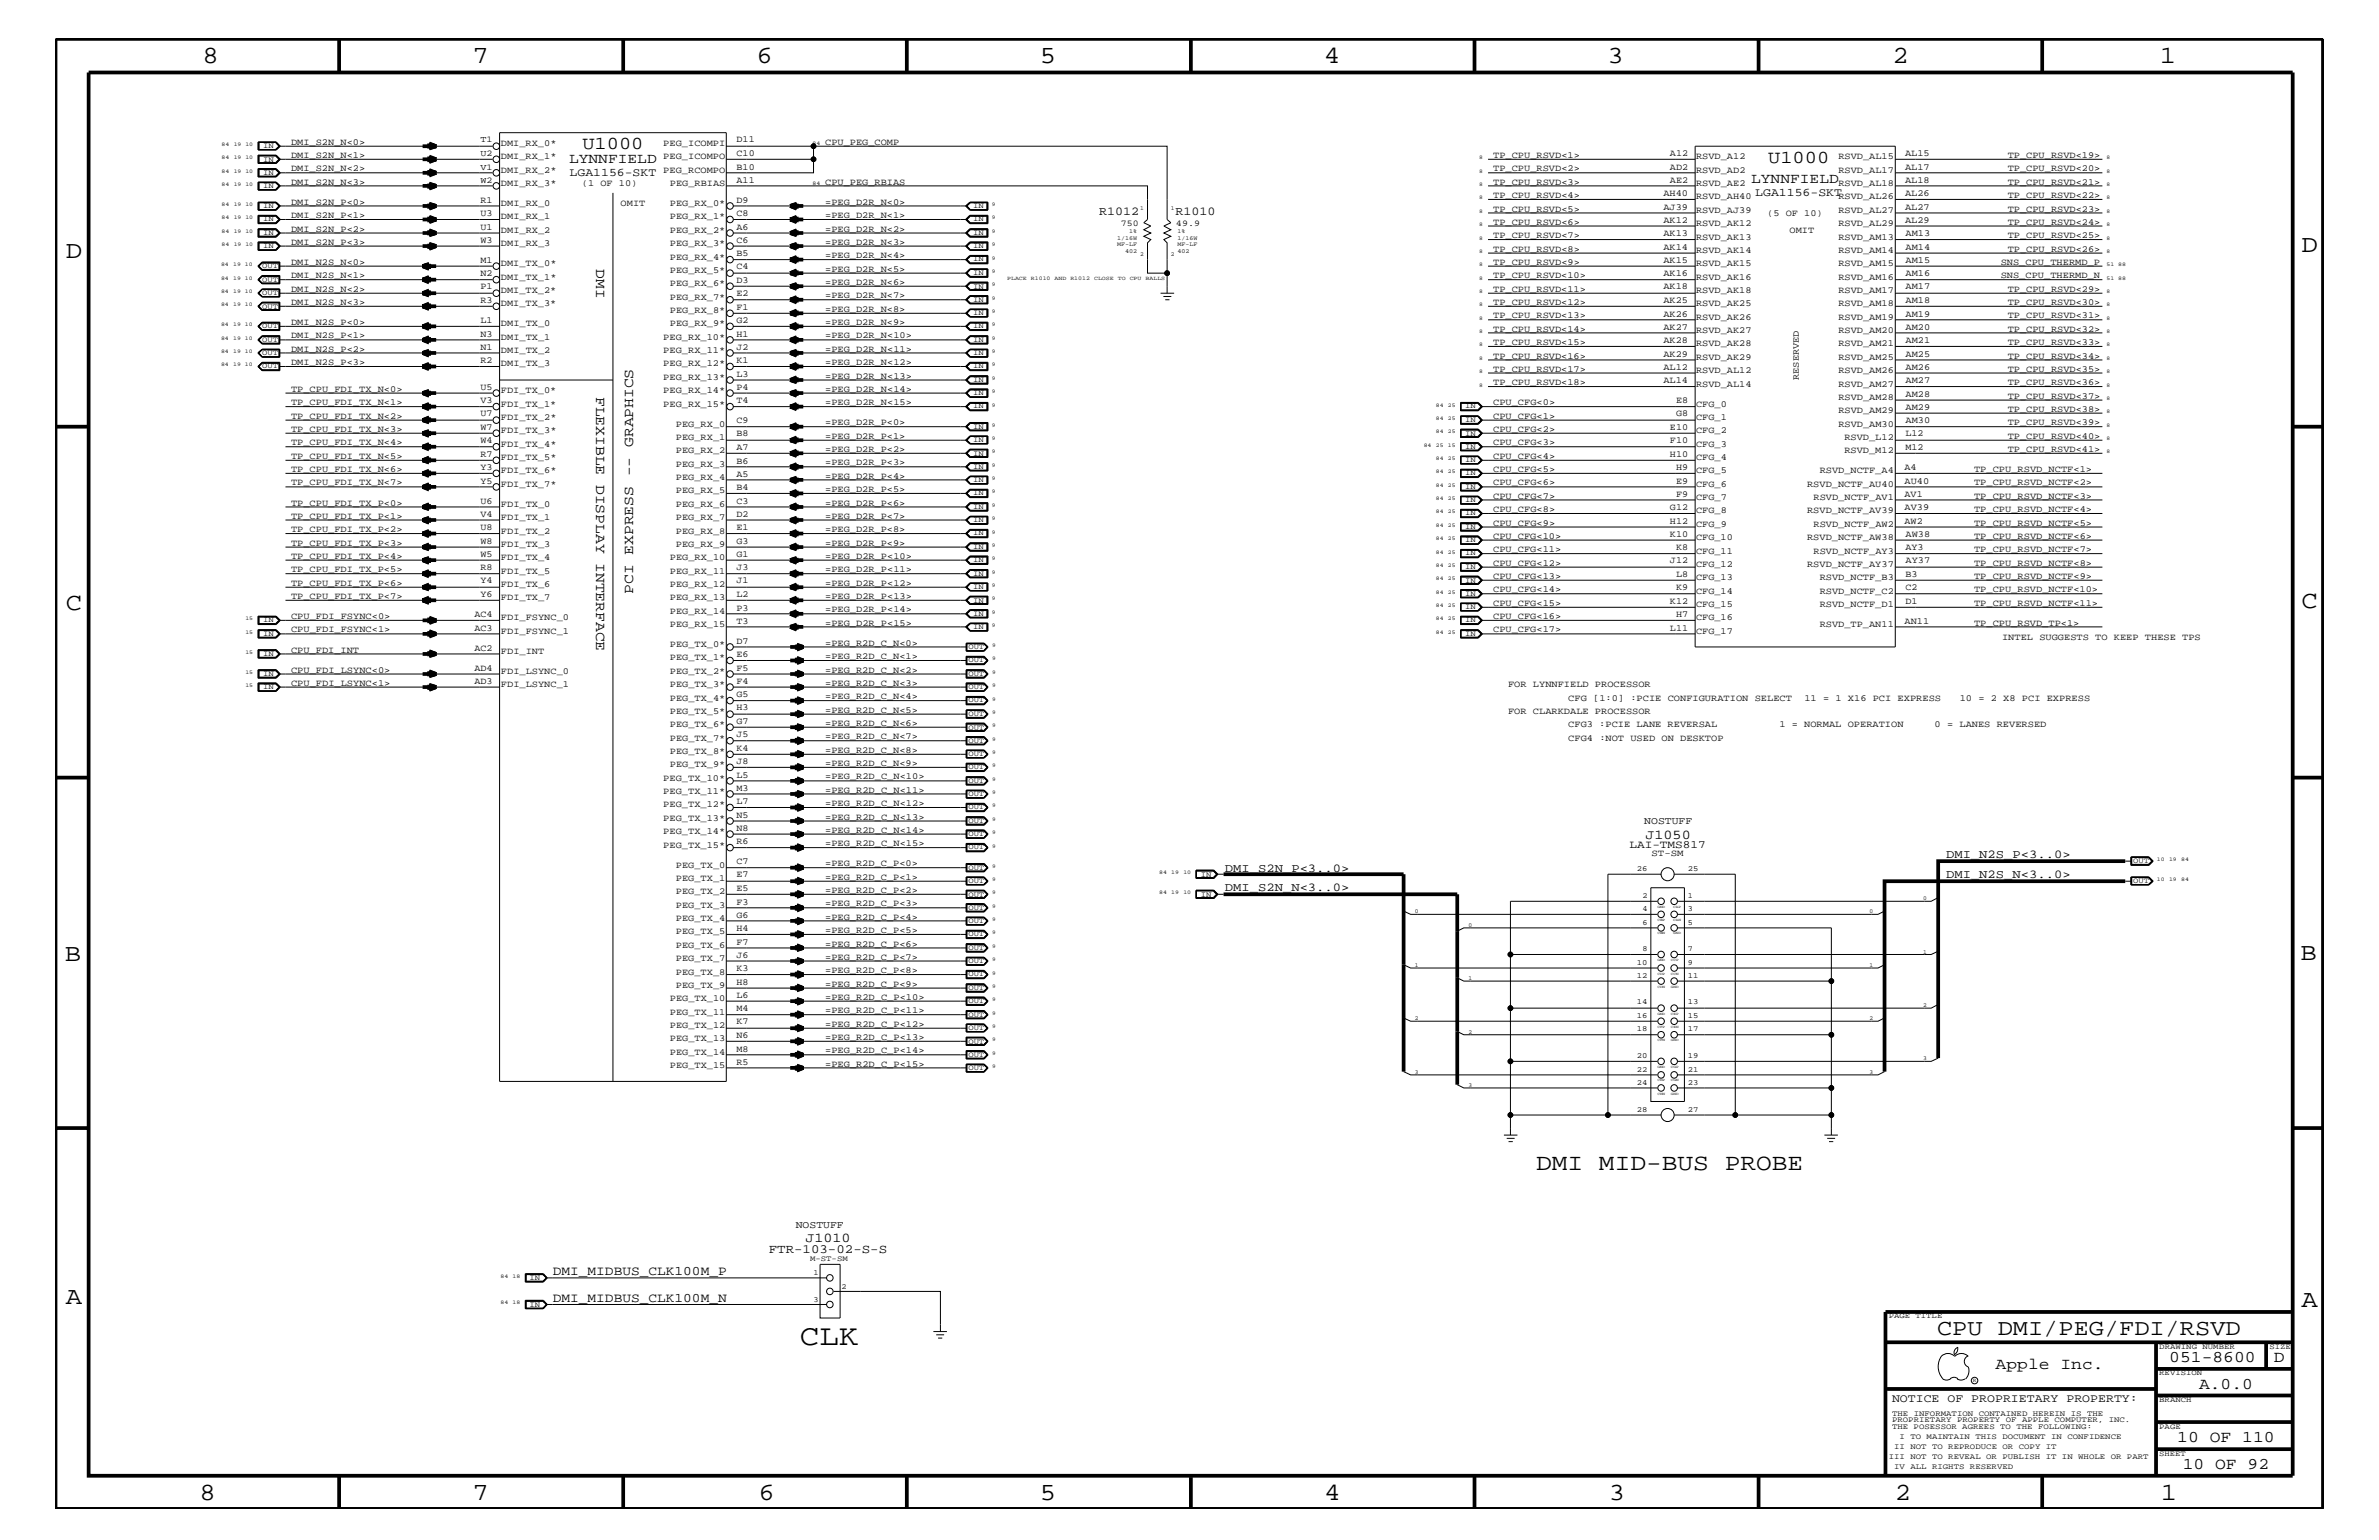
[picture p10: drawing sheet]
<svg xmlns="http://www.w3.org/2000/svg" width="432mm" height="279mm" viewBox="0 0 432 279" stroke-linecap="round" stroke-linejoin="round" font-family="sans-serif">
<defs><g id="words">
<text font-size="5.3" x="145.2" y="244">CLK</text>
<g font-size="4.5">
<text x="36.7" y="11.5">8</text>
<text x="85.8" y="11.5">7</text>
<text x="137.3" y="11.5">6</text>
<text x="188.7" y="11.5">5</text>
<text x="240.3" y="11.5">4</text>
<text x="291.8" y="11.5">3</text>
<text x="343.5" y="11.5">2</text>
<text x="392" y="11.5">1</text>
<text x="11.9" y="46.8">D</text>
<text x="417.7" y="45.7">D</text>
<text x="11.9" y="110.6">C</text>
<text x="417.7" y="110.3">C</text>
<text x="11.8" y="174.3">B</text>
<text x="417.6" y="174.2">B</text>
<text x="11.9" y="236.7">A</text>
<text x="417.7" y="237.1">A</text>
<text x="36.2" y="272.1">8</text>
<text x="85.8" y="272.1">7</text>
<text x="137.7" y="272.1">6</text>
<text x="188.7" y="272.1">5</text>
<text x="240.4" y="272.1">4</text>
<text x="292" y="272.1">3</text>
<text x="343.9" y="272.1">2</text>
<text x="392.2" y="272.1">1</text>
</g>
<text font-size="4.2" x="278.8" y="212.2">DMI MID-BUS PROBE</text>
<text font-size="4.1" x="351.6" y="242.3">CPU DMI/PEG/FDI/RSVD</text>
<g font-size="3.3">
<text x="105.7" y="27.1">U1000</text>
<text x="320.9" y="29.5">U1000</text>
</g>
<g font-size="3">
<text x="362.2" y="248.4">Apple Inc.</text>
<text x="393.7" y="247.1">051-8600</text>
<text x="399.2" y="252">A.0.0</text>
<text x="412.7" y="247.1">D</text>
<text x="395.2" y="261.6">10 OF 110</text>
<text x="396.2" y="266.6">10 OF 92</text>
</g>
<g font-size="2.6">
<text x="103.3" y="29.5">LYNNFIELD</text>
<text x="317.8" y="33.1">LYNNFIELD</text>
<text x="108.2" y="48.9" transform="rotate(90 108.2 48.9)">DMI</text>
<text x="108.2" y="72" transform="rotate(90 108.2 72)">FLEXIBLE DISPLAY INTERFACE</text>
<text x="114.9" y="107.7" transform="rotate(-90 114.9 107.7)">PCI EXPRESS -- GRAPHICS</text>
</g>
<g font-size="2.5">
<text x="298.7" y="152.2">J1050</text>
<text x="146.2" y="225.3">J1010</text>
</g>
<g font-size="2.4">
<text x="100.3" y="231.3">DMI_MIDBUS_CLK100M_P</text>
<text x="100.3" y="236.2">DMI_MIDBUS_CLK100M_N</text>
</g>
<text font-size="2.3" x="139.5" y="227.3">FTR-103-02-S-S</text>
<g font-size="2.2">
<text x="199.5" y="39.1">R1012</text>
<text x="213.4" y="39.1">R1010</text>
<text x="353.2" y="155.7">DMI_N2S_P&lt;3..0&gt;</text>
<text x="222.3" y="158.2">DMI_S2N_P&lt;3..0&gt;</text>
<text x="222.3" y="161.7">DMI_S2N_N&lt;3..0&gt;</text>
<text x="353.2" y="159.4">DMI_N2S_N&lt;3..0&gt;</text>
</g>
<g font-size="2.1">
<text x="103.4" y="31.9">LGA1156-SKT</text>
<text x="318.6" y="35.6">LGA1156-SKT</text>
<text x="343.4" y="254.4">NOTICE OF PROPRIETARY PROPERTY:</text>
</g>
<text font-size="2" x="295.7" y="153.9">LAI-TMS817</text>
<g font-size="1.9">
<text x="298.4" y="149.5">NOSTUFF</text>
<text x="144.4" y="222.9">NOSTUFF</text>
</g>
<g font-size="1.7">
<text x="52.8" y="26.3">DMI_S2N_N&lt;0&gt;</text>
<text x="52.8" y="28.6">DMI_S2N_N&lt;1&gt;</text>
<text x="90.9" y="28.9">DMI_RX_1*</text>
<text x="90.9" y="26.5">DMI_RX_0*</text>
<text x="120.4" y="28.9">PEG_ICOMPO</text>
<text x="120.4" y="26.5">PEG_ICOMPI</text>
<text x="133.7" y="28.3">C10</text>
<text x="133.7" y="25.9">D11</text>
<text x="149.8" y="26.3">CPU_PEG_COMP</text>
<text x="271" y="28.6">TP_CPU_RSVD&lt;1&gt;</text>
<text x="303.1" y="28.3">A12</text>
<text x="307.8" y="28.9">RSVD_A12</text>
<text x="333.7" y="28.9">RSVD_AL15</text>
<text x="345.8" y="28.3">AL15</text>
<text x="364.4" y="28.6">TP_CPU_RSVD&lt;19&gt;</text>
<text x="52.8" y="31.1">DMI_S2N_N&lt;2&gt;</text>
<text x="52.8" y="33.6">DMI_S2N_N&lt;3&gt;</text>
<text x="90.9" y="31.4">DMI_RX_2*</text>
<text x="90.9" y="33.7">DMI_RX_3*</text>
<text x="105.6" y="33.7">(1 OF 10)</text>
<text x="120.4" y="31.4">PEG_RCOMPO</text>
<text x="121.6" y="33.7">PEG_RBIAS</text>
<text x="133.7" y="30.8">B10</text>
<text x="133.7" y="33.1">A11</text>
<text x="149.8" y="33.6">CPU_PEG_RBIAS</text>
<text x="271" y="35.9">TP_CPU_RSVD&lt;4&gt;</text>
<text x="271" y="33.6">TP_CPU_RSVD&lt;3&gt;</text>
<text x="271" y="31.1">TP_CPU_RSVD&lt;2&gt;</text>
<text x="301.9" y="35.6">AH40</text>
<text x="303.1" y="33.1">AE2</text>
<text x="303.1" y="30.8">AD2</text>
<text x="307.8" y="33.7">RSVD_AE2</text>
<text x="307.8" y="31.4">RSVD_AD2</text>
<text x="333.7" y="31.4">RSVD_AL17</text>
<text x="333.7" y="33.7">RSVD_AL18</text>
<text x="345.8" y="35.6">AL26</text>
<text x="345.8" y="33.1">AL18</text>
<text x="345.8" y="30.8">AL17</text>
<text x="364.4" y="35.9">TP_CPU_RSVD&lt;22&gt;</text>
<text x="364.4" y="33.6">TP_CPU_RSVD&lt;21&gt;</text>
<text x="364.4" y="31.1">TP_CPU_RSVD&lt;20&gt;</text>
<text x="52.8" y="39.6">DMI_S2N_P&lt;1&gt;</text>
<text x="52.8" y="37.2">DMI_S2N_P&lt;0&gt;</text>
<text x="87.2" y="41.7">U1</text>
<text x="87.2" y="39.2">U3</text>
<text x="87.2" y="36.8">R1</text>
<text x="90.9" y="39.8">DMI_RX_1</text>
<text x="90.9" y="37.4">DMI_RX_0</text>
<text x="112.6" y="37.4">OMIT</text>
<text x="121.6" y="39.8">PEG_RX_1*</text>
<text x="121.6" y="37.4">PEG_RX_0*</text>
<text x="133.7" y="41.7">A6</text>
<text x="133.7" y="39.2">C8</text>
<text x="133.7" y="36.8">D9</text>
<text x="149.8" y="37.2">=PEG_D2R_N&lt;0&gt;</text>
<text x="149.8" y="39.6">=PEG_D2R_N&lt;1&gt;</text>
<text x="271" y="40.8">TP_CPU_RSVD&lt;6&gt;</text>
<text x="271" y="38.4">TP_CPU_RSVD&lt;5&gt;</text>
<text x="301.9" y="40.4">AK12</text>
<text x="301.9" y="38">AJ39</text>
<text x="307.8" y="38.6">RSVD_AJ39</text>
<text x="307.8" y="41">RSVD_AK12</text>
<text x="307.8" y="36.2">RSVD_AH40</text>
<text x="320.8" y="39.2">(5 OF 10)</text>
<text x="333.7" y="36.2">RSVD_AL26</text>
<text x="333.7" y="41">RSVD_AL29</text>
<text x="333.7" y="38.6">RSVD_AL27</text>
<text x="345.8" y="40.4">AL29</text>
<text x="345.8" y="38">AL27</text>
<text x="364.4" y="40.8">TP_CPU_RSVD&lt;24&gt;</text>
<text x="364.4" y="38.4">TP_CPU_RSVD&lt;23&gt;</text>
<text x="52.8" y="42">DMI_S2N_P&lt;2&gt;</text>
<text x="52.8" y="44.4">DMI_S2N_P&lt;3&gt;</text>
<text x="87.2" y="47.7">M1</text>
<text x="87.2" y="44.1">W3</text>
<text x="90.9" y="42.3">DMI_RX_2</text>
<text x="90.9" y="44.6">DMI_RX_3</text>
<text x="121.6" y="47.1">PEG_RX_4*</text>
<text x="121.6" y="44.6">PEG_RX_3*</text>
<text x="121.6" y="42.3">PEG_RX_2*</text>
<text x="133.7" y="46.5">B5</text>
<text x="133.7" y="44.1">C6</text>
<text x="149.8" y="46.8">=PEG_D2R_N&lt;4&gt;</text>
<text x="149.8" y="44.4">=PEG_D2R_N&lt;3&gt;</text>
<text x="149.8" y="42">=PEG_D2R_N&lt;2&gt;</text>
<text x="271" y="43.2">TP_CPU_RSVD&lt;7&gt;</text>
<text x="271" y="45.7">TP_CPU_RSVD&lt;8&gt;</text>
<text x="301.9" y="47.7">AK15</text>
<text x="301.9" y="45.3">AK14</text>
<text x="301.9" y="42.9">AK13</text>
<text x="307.8" y="43.5">RSVD_AK13</text>
<text x="307.8" y="45.9">RSVD_AK14</text>
<text x="324.8" y="42.3">OMIT</text>
<text x="333.7" y="43.5">RSVD_AM13</text>
<text x="333.7" y="45.9">RSVD_AM14</text>
<text x="345.9" y="47.7">AM15</text>
<text x="345.9" y="45.3">AM14</text>
<text x="345.9" y="42.9">AM13</text>
<text x="364.4" y="43.2">TP_CPU_RSVD&lt;25&gt;</text>
<text x="364.4" y="45.7">TP_CPU_RSVD&lt;26&gt;</text>
<text x="52.8" y="50.5">DMI_N2S_N&lt;1&gt;</text>
<text x="52.8" y="52.9">DMI_N2S_N&lt;2&gt;</text>
<text x="52.8" y="48">DMI_N2S_N&lt;0&gt;</text>
<text x="87.2" y="52.5">P1</text>
<text x="87.2" y="50.2">N2</text>
<text x="90.9" y="53.2">DMI_TX_2*</text>
<text x="90.9" y="50.7">DMI_TX_1*</text>
<text x="90.9" y="48.3">DMI_TX_0*</text>
<text x="121.6" y="51.9">PEG_RX_6*</text>
<text x="121.6" y="49.6">PEG_RX_5*</text>
<text x="133.7" y="53.8">E2</text>
<text x="133.7" y="51.3">D3</text>
<text x="133.7" y="48.9">C4</text>
<text x="149.8" y="51.7">=PEG_D2R_N&lt;6&gt;</text>
<text x="149.8" y="49.3">=PEG_D2R_N&lt;5&gt;</text>
<text x="271" y="52.9">TP_CPU_RSVD&lt;11&gt;</text>
<text x="271" y="48">TP_CPU_RSVD&lt;9&gt;</text>
<text x="271" y="50.5">TP_CPU_RSVD&lt;10&gt;</text>
<text x="301.9" y="52.5">AK18</text>
<text x="301.9" y="50.2">AK16</text>
<text x="307.8" y="48.3">RSVD_AK15</text>
<text x="307.8" y="50.7">RSVD_AK16</text>
<text x="307.8" y="53.2">RSVD_AK18</text>
<text x="333.7" y="53.2">RSVD_AM17</text>
<text x="333.7" y="50.7">RSVD_AM16</text>
<text x="333.7" y="48.3">RSVD_AM15</text>
<text x="345.9" y="52.5">AM17</text>
<text x="345.9" y="50.2">AM16</text>
<text x="363.1" y="50.5">SNS_CPU_THERMD_N</text>
<text x="363.1" y="48">SNS_CPU_THERMD_P</text>
<text x="364.4" y="52.9">TP_CPU_RSVD&lt;29&gt;</text>
<text x="52.8" y="55.3">DMI_N2S_N&lt;3&gt;</text>
<text x="52.8" y="59">DMI_N2S_P&lt;0&gt;</text>
<text x="87.2" y="55">R3</text>
<text x="87.2" y="58.6">L1</text>
<text x="90.9" y="55.6">DMI_TX_3*</text>
<text x="90.9" y="59.2">DMI_TX_0</text>
<text x="121.6" y="59.2">PEG_RX_9*</text>
<text x="121.6" y="56.8">PEG_RX_8*</text>
<text x="121.6" y="54.4">PEG_RX_7*</text>
<text x="133.7" y="58.6">G2</text>
<text x="133.7" y="56.2">F1</text>
<text x="149.8" y="56.6">=PEG_D2R_N&lt;8&gt;</text>
<text x="149.8" y="54.1">=PEG_D2R_N&lt;7&gt;</text>
<text x="149.8" y="59">=PEG_D2R_N&lt;9&gt;</text>
<text x="271" y="55.3">TP_CPU_RSVD&lt;12&gt;</text>
<text x="271" y="57.8">TP_CPU_RSVD&lt;13&gt;</text>
<text x="301.9" y="59.8">AK27</text>
<text x="301.9" y="57.4">AK26</text>
<text x="301.9" y="55">AK25</text>
<text x="307.8" y="55.6">RSVD_AK25</text>
<text x="307.8" y="58">RSVD_AK26</text>
<text x="333.7" y="55.6">RSVD_AM18</text>
<text x="333.7" y="58">RSVD_AM19</text>
<text x="345.9" y="59.8">AM20</text>
<text x="345.9" y="57.4">AM19</text>
<text x="345.9" y="55">AM18</text>
<text x="364.4" y="57.8">TP_CPU_RSVD&lt;31&gt;</text>
<text x="364.4" y="55.3">TP_CPU_RSVD&lt;30&gt;</text>
<text x="52.8" y="61.4">DMI_N2S_P&lt;1&gt;</text>
<text x="52.8" y="63.9">DMI_N2S_P&lt;2&gt;</text>
<text x="87.2" y="65.9">R2</text>
<text x="87.2" y="63.4">N1</text>
<text x="87.2" y="61.1">N3</text>
<text x="90.9" y="64">DMI_TX_2</text>
<text x="90.9" y="61.7">DMI_TX_1</text>
<text x="120.4" y="61.7">PEG_RX_10*</text>
<text x="120.4" y="64">PEG_RX_11*</text>
<text x="133.7" y="65.9">K1</text>
<text x="133.7" y="63.4">J2</text>
<text x="133.7" y="61.1">H1</text>
<text x="149.8" y="63.9">=PEG_D2R_N&lt;11&gt;</text>
<text x="149.8" y="61.4">=PEG_D2R_N&lt;10&gt;</text>
<text x="271" y="65.1">TP_CPU_RSVD&lt;16&gt;</text>
<text x="271" y="62.6">TP_CPU_RSVD&lt;15&gt;</text>
<text x="271" y="60.2">TP_CPU_RSVD&lt;14&gt;</text>
<text x="301.9" y="64.7">AK29</text>
<text x="301.9" y="62.3">AK28</text>
<text x="307.8" y="65.3">RSVD_AK29</text>
<text x="307.8" y="62.9">RSVD_AK28</text>
<text x="307.8" y="60.4">RSVD_AK27</text>
<text x="333.7" y="65.3">RSVD_AM25</text>
<text x="333.7" y="60.4">RSVD_AM20</text>
<text x="333.7" y="62.9">RSVD_AM21</text>
<text x="345.9" y="64.7">AM25</text>
<text x="345.9" y="62.3">AM21</text>
<text x="364.4" y="60.2">TP_CPU_RSVD&lt;32&gt;</text>
<text x="364.4" y="65.1">TP_CPU_RSVD&lt;34&gt;</text>
<text x="364.4" y="62.6">TP_CPU_RSVD&lt;33&gt;</text>
<text x="52.8" y="71.1">TP_CPU_FDI_TX_N&lt;0&gt;</text>
<text x="52.8" y="66.2">DMI_N2S_P&lt;3&gt;</text>
<text x="87.2" y="70.7">U5</text>
<text x="90.9" y="71.3">FDI_TX_0*</text>
<text x="90.9" y="66.5">DMI_TX_3</text>
<text x="120.4" y="71.3">PEG_RX_14*</text>
<text x="120.4" y="68.9">PEG_RX_13*</text>
<text x="120.4" y="66.5">PEG_RX_12*</text>
<text x="133.7" y="70.7">P4</text>
<text x="133.7" y="68.4">L3</text>
<text x="149.8" y="71.1">=PEG_D2R_N&lt;14&gt;</text>
<text x="149.8" y="66.2">=PEG_D2R_N&lt;12&gt;</text>
<text x="149.8" y="68.7">=PEG_D2R_N&lt;13&gt;</text>
<text x="271" y="69.9">TP_CPU_RSVD&lt;18&gt;</text>
<text x="271" y="67.5">TP_CPU_RSVD&lt;17&gt;</text>
<text x="301.9" y="69.5">AL14</text>
<text x="301.9" y="67.1">AL12</text>
<text x="307.8" y="70.1">RSVD_AL14</text>
<text x="307.8" y="67.7">RSVD_AL12</text>
<text x="326.5" y="68.9" transform="rotate(-90 326.5 68.9)">RESERVED</text>
<text x="333.7" y="67.7">RSVD_AM26</text>
<text x="333.7" y="70.1">RSVD_AM27</text>
<text x="345.9" y="72">AM28</text>
<text x="345.9" y="69.5">AM27</text>
<text x="345.9" y="67.1">AM26</text>
<text x="364.4" y="67.5">TP_CPU_RSVD&lt;35&gt;</text>
<text x="364.4" y="69.9">TP_CPU_RSVD&lt;36&gt;</text>
<text x="52.8" y="73.5">TP_CPU_FDI_TX_N&lt;1&gt;</text>
<text x="52.8" y="76">TP_CPU_FDI_TX_N&lt;2&gt;</text>
<text x="87.2" y="75.6">U7</text>
<text x="87.2" y="73.2">V3</text>
<text x="90.9" y="73.8">FDI_TX_1*</text>
<text x="90.9" y="76.2">FDI_TX_2*</text>
<text x="120.4" y="73.8">PEG_RX_15*</text>
<text x="122.7" y="77.4">PEG_RX_0</text>
<text x="133.7" y="73.2">T4</text>
<text x="133.7" y="76.8">C9</text>
<text x="149.8" y="77.2">=PEG_D2R_P&lt;0&gt;</text>
<text x="149.8" y="73.5">=PEG_D2R_N&lt;15&gt;</text>
<text x="271" y="76">CPU_CFG&lt;1&gt;</text>
<text x="271" y="73.5">CPU_CFG&lt;0&gt;</text>
<text x="304.2" y="75.6">G8</text>
<text x="304.2" y="73.2">E8</text>
<text x="307.8" y="76.2">CFG_1</text>
<text x="307.8" y="73.8">CFG_0</text>
<text x="333.7" y="77.4">RSVD_AM30</text>
<text x="333.7" y="75">RSVD_AM29</text>
<text x="333.7" y="72.6">RSVD_AM28</text>
<text x="345.9" y="76.8">AM30</text>
<text x="345.9" y="74.4">AM29</text>
<text x="364.4" y="77.2">TP_CPU_RSVD&lt;39&gt;</text>
<text x="364.4" y="72.3">TP_CPU_RSVD&lt;37&gt;</text>
<text x="364.4" y="74.7">TP_CPU_RSVD&lt;38&gt;</text>
<text x="52.8" y="78.3">TP_CPU_FDI_TX_N&lt;3&gt;</text>
<text x="52.8" y="83.3">TP_CPU_FDI_TX_N&lt;5&gt;</text>
<text x="52.8" y="80.8">TP_CPU_FDI_TX_N&lt;4&gt;</text>
<text x="87.2" y="82.8">R7</text>
<text x="87.2" y="80.5">W4</text>
<text x="87.2" y="78">W7</text>
<text x="90.9" y="78.6">FDI_TX_3*</text>
<text x="90.9" y="81.1">FDI_TX_4*</text>
<text x="90.9" y="83.5">FDI_TX_5*</text>
<text x="122.7" y="79.9">PEG_RX_1</text>
<text x="122.7" y="82.2">PEG_RX_2</text>
<text x="133.7" y="81.6">A7</text>
<text x="133.7" y="79.2">B8</text>
<text x="149.8" y="82">=PEG_D2R_P&lt;2&gt;</text>
<text x="149.8" y="79.6">=PEG_D2R_P&lt;1&gt;</text>
<text x="271" y="78.3">CPU_CFG&lt;2&gt;</text>
<text x="271" y="83.3">CPU_CFG&lt;4&gt;</text>
<text x="271" y="80.8">CPU_CFG&lt;3&gt;</text>
<text x="303.1" y="82.8">H10</text>
<text x="303.1" y="80.5">F10</text>
<text x="303.1" y="78">E10</text>
<text x="307.8" y="83.5">CFG_4</text>
<text x="307.8" y="81.1">CFG_3</text>
<text x="307.8" y="78.6">CFG_2</text>
<text x="334.8" y="79.9">RSVD_L12</text>
<text x="334.8" y="82.2">RSVD_M12</text>
<text x="345.9" y="81.6">M12</text>
<text x="345.9" y="79.2">L12</text>
<text x="364.4" y="82">TP_CPU_RSVD&lt;41&gt;</text>
<text x="364.4" y="79.6">TP_CPU_RSVD&lt;40&gt;</text>
<text x="52.8" y="85.6">TP_CPU_FDI_TX_N&lt;6&gt;</text>
<text x="52.8" y="88.1">TP_CPU_FDI_TX_N&lt;7&gt;</text>
<text x="87.2" y="87.7">Y5</text>
<text x="87.2" y="85.3">Y3</text>
<text x="90.9" y="85.9">FDI_TX_6*</text>
<text x="90.9" y="88.3">FDI_TX_7*</text>
<text x="122.7" y="84.7">PEG_RX_3</text>
<text x="122.7" y="87.1">PEG_RX_4</text>
<text x="122.7" y="89.5">PEG_RX_5</text>
<text x="133.7" y="88.9">B4</text>
<text x="133.7" y="86.5">A5</text>
<text x="133.7" y="84.1">B6</text>
<text x="149.8" y="86.9">=PEG_D2R_P&lt;4&gt;</text>
<text x="149.8" y="84.4">=PEG_D2R_P&lt;3&gt;</text>
<text x="149.8" y="89.3">=PEG_D2R_P&lt;5&gt;</text>
<text x="271" y="88.1">CPU_CFG&lt;6&gt;</text>
<text x="271" y="85.6">CPU_CFG&lt;5&gt;</text>
<text x="304.2" y="87.7">E9</text>
<text x="304.2" y="85.3">H9</text>
<text x="307.8" y="85.9">CFG_5</text>
<text x="307.8" y="88.3">CFG_6</text>
<text x="328" y="88.3">RSVD_NCTF_AU40</text>
<text x="330.3" y="85.9">RSVD_NCTF_A4</text>
<text x="345.7" y="87.7">AU40</text>
<text x="345.7" y="85.3">A4</text>
<text x="358.3" y="85.6">TP_CPU_RSVD_NCTF&lt;1&gt;</text>
<text x="358.3" y="88.1">TP_CPU_RSVD_NCTF&lt;2&gt;</text>
<text x="52.8" y="94.2">TP_CPU_FDI_TX_P&lt;1&gt;</text>
<text x="52.8" y="91.7">TP_CPU_FDI_TX_P&lt;0&gt;</text>
<text x="87.2" y="93.8">V4</text>
<text x="87.2" y="91.4">U6</text>
<text x="90.9" y="92">FDI_TX_0</text>
<text x="90.9" y="94.3">FDI_TX_1</text>
<text x="122.7" y="92">PEG_RX_6</text>
<text x="122.7" y="94.3">PEG_RX_7</text>
<text x="133.7" y="93.8">D2</text>
<text x="133.7" y="91.4">C3</text>
<text x="149.8" y="94.2">=PEG_D2R_P&lt;7&gt;</text>
<text x="149.8" y="91.7">=PEG_D2R_P&lt;6&gt;</text>
<text x="271" y="95.4">CPU_CFG&lt;9&gt;</text>
<text x="271" y="92.9">CPU_CFG&lt;8&gt;</text>
<text x="271" y="90.5">CPU_CFG&lt;7&gt;</text>
<text x="303.1" y="95">H12</text>
<text x="303.1" y="92.6">G12</text>
<text x="304.2" y="90.1">F9</text>
<text x="307.8" y="93.2">CFG_8</text>
<text x="307.8" y="95.6">CFG_9</text>
<text x="307.8" y="90.7">CFG_7</text>
<text x="328" y="93.2">RSVD_NCTF_AV39</text>
<text x="329.2" y="90.7">RSVD_NCTF_AV1</text>
<text x="329.2" y="95.6">RSVD_NCTF_AW2</text>
<text x="345.7" y="95">AW2</text>
<text x="345.7" y="92.6">AV39</text>
<text x="345.7" y="90.1">AV1</text>
<text x="358.3" y="92.9">TP_CPU_RSVD_NCTF&lt;4&gt;</text>
<text x="358.3" y="90.5">TP_CPU_RSVD_NCTF&lt;3&gt;</text>
<text x="358.3" y="95.4">TP_CPU_RSVD_NCTF&lt;5&gt;</text>
<text x="52.8" y="96.5">TP_CPU_FDI_TX_P&lt;2&gt;</text>
<text x="52.8" y="99">TP_CPU_FDI_TX_P&lt;3&gt;</text>
<text x="52.8" y="101.4">TP_CPU_FDI_TX_P&lt;4&gt;</text>
<text x="87.2" y="101">W5</text>
<text x="87.2" y="98.7">W8</text>
<text x="87.2" y="96.2">U8</text>
<text x="90.9" y="96.8">FDI_TX_2</text>
<text x="90.9" y="101.6">FDI_TX_4</text>
<text x="90.9" y="99.3">FDI_TX_3</text>
<text x="121.6" y="101.6">PEG_RX_10</text>
<text x="122.7" y="96.8">PEG_RX_8</text>
<text x="122.7" y="99.3">PEG_RX_9</text>
<text x="133.7" y="98.7">G3</text>
<text x="133.7" y="96.2">E1</text>
<text x="133.7" y="101">G1</text>
<text x="149.8" y="99">=PEG_D2R_P&lt;9&gt;</text>
<text x="149.8" y="101.4">=PEG_D2R_P&lt;10&gt;</text>
<text x="149.8" y="96.5">=PEG_D2R_P&lt;8&gt;</text>
<text x="271" y="97.7">CPU_CFG&lt;10&gt;</text>
<text x="271" y="100.2">CPU_CFG&lt;11&gt;</text>
<text x="303.1" y="97.4">K10</text>
<text x="304.2" y="99.9">K8</text>
<text x="307.8" y="98">CFG_10</text>
<text x="307.8" y="100.4">CFG_11</text>
<text x="328" y="98">RSVD_NCTF_AW38</text>
<text x="329.2" y="100.4">RSVD_NCTF_AY3</text>
<text x="345.9" y="99.9">AY3</text>
<text x="345.9" y="97.4">AW38</text>
<text x="358.3" y="100.2">TP_CPU_RSVD_NCTF&lt;7&gt;</text>
<text x="358.3" y="97.7">TP_CPU_RSVD_NCTF&lt;6&gt;</text>
<text x="52.8" y="103.8">TP_CPU_FDI_TX_P&lt;5&gt;</text>
<text x="52.8" y="106.3">TP_CPU_FDI_TX_P&lt;6&gt;</text>
<text x="87.2" y="105.9">Y4</text>
<text x="87.2" y="103.5">R8</text>
<text x="90.9" y="106.5">FDI_TX_6</text>
<text x="90.9" y="104.1">FDI_TX_5</text>
<text x="121.6" y="104.1">PEG_RX_11</text>
<text x="121.6" y="106.5">PEG_RX_12</text>
<text x="133.7" y="105.9">J1</text>
<text x="133.7" y="103.5">J3</text>
<text x="149.8" y="103.8">=PEG_D2R_P&lt;11&gt;</text>
<text x="149.8" y="106.3">=PEG_D2R_P&lt;12&gt;</text>
<text x="271" y="105">CPU_CFG&lt;13&gt;</text>
<text x="271" y="102.6">CPU_CFG&lt;12&gt;</text>
<text x="271" y="107.5">CPU_CFG&lt;14&gt;</text>
<text x="303.1" y="102.2">J12</text>
<text x="304.2" y="107.1">K9</text>
<text x="304.2" y="104.7">L8</text>
<text x="307.8" y="102.9">CFG_12</text>
<text x="307.8" y="105.3">CFG_13</text>
<text x="307.8" y="107.7">CFG_14</text>
<text x="328" y="102.9">RSVD_NCTF_AY37</text>
<text x="330.3" y="105.3">RSVD_NCTF_B3</text>
<text x="330.3" y="107.7">RSVD_NCTF_C2</text>
<text x="345.9" y="107.1">C2</text>
<text x="345.9" y="104.7">B3</text>
<text x="345.9" y="102.2">AY37</text>
<text x="358.3" y="107.5">TP_CPU_RSVD_NCTF&lt;10&gt;</text>
<text x="358.3" y="105">TP_CPU_RSVD_NCTF&lt;9&gt;</text>
<text x="358.3" y="102.6">TP_CPU_RSVD_NCTF&lt;8&gt;</text>
<text x="52.8" y="112.3">CPU_FDI_FSYNC&lt;0&gt;</text>
<text x="52.8" y="108.7">TP_CPU_FDI_TX_P&lt;7&gt;</text>
<text x="86.1" y="112">AC4</text>
<text x="87.2" y="108.3">Y6</text>
<text x="90.9" y="112.6">FDI_FSYNC_0</text>
<text x="90.9" y="108.9">FDI_TX_7</text>
<text x="121.6" y="108.9">PEG_RX_13</text>
<text x="121.6" y="111.4">PEG_RX_14</text>
<text x="121.6" y="113.7">PEG_RX_15</text>
<text x="133.7" y="113.1">T3</text>
<text x="133.7" y="110.8">P3</text>
<text x="133.7" y="108.3">L2</text>
<text x="149.8" y="111.1">=PEG_D2R_P&lt;14&gt;</text>
<text x="149.8" y="113.6">=PEG_D2R_P&lt;15&gt;</text>
<text x="149.8" y="108.7">=PEG_D2R_P&lt;13&gt;</text>
<text x="271" y="112.3">CPU_CFG&lt;16&gt;</text>
<text x="271" y="109.9">CPU_CFG&lt;15&gt;</text>
<text x="303.1" y="109.5">K12</text>
<text x="304.2" y="112">H7</text>
<text x="307.8" y="110.2">CFG_15</text>
<text x="307.8" y="112.6">CFG_16</text>
<text x="330.3" y="113.7">RSVD_TP_AN11</text>
<text x="330.3" y="110.2">RSVD_NCTF_D1</text>
<text x="345.7" y="113.1">AN11</text>
<text x="345.9" y="109.5">D1</text>
<text x="358.3" y="113.6">TP_CPU_RSVD_TP&lt;1&gt;</text>
<text x="358.3" y="109.9">TP_CPU_RSVD_NCTF&lt;11&gt;</text>
<text x="52.8" y="118.4">CPU_FDI_INT</text>
<text x="52.8" y="114.8">CPU_FDI_FSYNC&lt;1&gt;</text>
<text x="86.1" y="118.1">AC2</text>
<text x="86.1" y="114.4">AC3</text>
<text x="90.9" y="118.6">FDI_INT</text>
<text x="90.9" y="115">FDI_FSYNC_1</text>
<text x="121.6" y="117.4">PEG_TX_0*</text>
<text x="121.6" y="119.8">PEG_TX_1*</text>
<text x="133.7" y="119.2">E6</text>
<text x="133.7" y="116.8">D7</text>
<text x="149.8" y="119.6">=PEG_R2D_C_N&lt;1&gt;</text>
<text x="149.8" y="117.2">=PEG_R2D_C_N&lt;0&gt;</text>
<text x="271" y="114.8">CPU_CFG&lt;17&gt;</text>
<text x="303.1" y="114.4">L11</text>
<text x="307.8" y="115">CFG_17</text>
<text x="363.4" y="116.2">INTEL SUGGESTS TO KEEP THESE TPS</text>
<text x="52.8" y="124.4">CPU_FDI_LSYNC&lt;1&gt;</text>
<text x="52.8" y="122">CPU_FDI_LSYNC&lt;0&gt;</text>
<text x="86.1" y="124.1">AD3</text>
<text x="86.1" y="121.7">AD4</text>
<text x="90.9" y="122.3">FDI_LSYNC_0</text>
<text x="90.9" y="124.7">FDI_LSYNC_1</text>
<text x="121.6" y="122.3">PEG_TX_2*</text>
<text x="121.6" y="124.7">PEG_TX_3*</text>
<text x="133.7" y="124.1">F4</text>
<text x="133.7" y="121.7">F5</text>
<text x="149.8" y="122">=PEG_R2D_C_N&lt;2&gt;</text>
<text x="149.8" y="124.4">=PEG_R2D_C_N&lt;3&gt;</text>
<text x="273.7" y="124.7">FOR LYNNFIELD PROCESSOR</text>
<text x="121.6" y="127.1">PEG_TX_4*</text>
<text x="121.6" y="131.9">PEG_TX_6*</text>
<text x="121.6" y="129.6">PEG_TX_5*</text>
<text x="133.7" y="131.3">G7</text>
<text x="133.7" y="128.9">H3</text>
<text x="133.7" y="126.5">G5</text>
<text x="149.8" y="126.9">=PEG_R2D_C_N&lt;4&gt;</text>
<text x="149.8" y="129.3">=PEG_R2D_C_N&lt;5&gt;</text>
<text x="149.8" y="131.7">=PEG_R2D_C_N&lt;6&gt;</text>
<text x="273.7" y="129.6">FOR CLARKDALE PROCESSOR</text>
<text x="284.6" y="131.9">CFG3 :PCIE LANE REVERSAL</text>
<text x="284.6" y="127.1">CFG [1:0] :PCIE CONFIGURATION SELECT</text>
<text x="323" y="131.9">1 = NORMAL OPERATION</text>
<text x="327.5" y="127.1">11 = 1 X16 PCI EXPRESS</text>
<text x="351.1" y="131.9">0 = LANES REVERSED</text>
<text x="355.7" y="127.1">10 = 2 X8 PCI EXPRESS</text>
<text x="121.6" y="134.4">PEG_TX_7*</text>
<text x="121.6" y="136.8">PEG_TX_8*</text>
<text x="133.7" y="136.2">K4</text>
<text x="133.7" y="133.8">J5</text>
<text x="149.8" y="134.1">=PEG_R2D_C_N&lt;7&gt;</text>
<text x="149.8" y="136.6">=PEG_R2D_C_N&lt;8&gt;</text>
<text x="284.6" y="134.4">CFG4 :NOT USED ON DESKTOP</text>
<text x="120.4" y="141.7">PEG_TX_10*</text>
<text x="121.6" y="139.2">PEG_TX_9*</text>
<text x="133.7" y="138.6">J8</text>
<text x="133.7" y="143.5">M3</text>
<text x="133.7" y="141.1">L5</text>
<text x="149.8" y="139">=PEG_R2D_C_N&lt;9&gt;</text>
<text x="149.8" y="143.9">=PEG_R2D_C_N&lt;11&gt;</text>
<text x="149.8" y="141.4">=PEG_R2D_C_N&lt;10&gt;</text>
<text x="120.4" y="144">PEG_TX_11*</text>
<text x="120.4" y="146.5">PEG_TX_12*</text>
<text x="120.4" y="149">PEG_TX_13*</text>
<text x="133.7" y="148.4">N5</text>
<text x="133.7" y="145.9">L7</text>
<text x="149.8" y="146.2">=PEG_R2D_C_N&lt;12&gt;</text>
<text x="149.8" y="148.7">=PEG_R2D_C_N&lt;13&gt;</text>
<text x="120.4" y="153.8">PEG_TX_15*</text>
<text x="120.4" y="151.3">PEG_TX_14*</text>
<text x="133.7" y="153.2">R6</text>
<text x="133.7" y="150.7">N8</text>
<text x="149.8" y="151.1">=PEG_R2D_C_N&lt;14&gt;</text>
<text x="149.8" y="153.5">=PEG_R2D_C_N&lt;15&gt;</text>
<text x="299.8" y="155.4">ST-SM</text>
<text x="122.7" y="159.9">PEG_TX_1</text>
<text x="122.7" y="157.4">PEG_TX_0</text>
<text x="133.7" y="161.7">E5</text>
<text x="133.7" y="159.2">E7</text>
<text x="133.7" y="156.8">C7</text>
<text x="149.8" y="162">=PEG_R2D_C_P&lt;2&gt;</text>
<text x="149.8" y="157.2">=PEG_R2D_C_P&lt;0&gt;</text>
<text x="149.8" y="159.6">=PEG_R2D_C_P&lt;1&gt;</text>
<text x="122.7" y="162.2">PEG_TX_2</text>
<text x="122.7" y="164.7">PEG_TX_3</text>
<text x="122.7" y="167.1">PEG_TX_4</text>
<text x="133.7" y="166.5">G6</text>
<text x="133.7" y="164.1">F3</text>
<text x="149.8" y="164.5">=PEG_R2D_C_P&lt;3&gt;</text>
<text x="149.8" y="166.9">=PEG_R2D_C_P&lt;4&gt;</text>
<text x="122.7" y="169.5">PEG_TX_5</text>
<text x="122.7" y="172">PEG_TX_6</text>
<text x="133.7" y="173.8">J6</text>
<text x="133.7" y="171.4">F7</text>
<text x="133.7" y="168.9">H4</text>
<text x="149.8" y="169.3">=PEG_R2D_C_P&lt;5&gt;</text>
<text x="149.8" y="171.7">=PEG_R2D_C_P&lt;6&gt;</text>
<text x="122.7" y="174.4">PEG_TX_7</text>
<text x="122.7" y="176.8">PEG_TX_8</text>
<text x="122.7" y="179.3">PEG_TX_9</text>
<text x="133.7" y="178.7">H8</text>
<text x="133.7" y="176.2">K3</text>
<text x="149.8" y="174.2">=PEG_R2D_C_P&lt;7&gt;</text>
<text x="149.8" y="176.6">=PEG_R2D_C_P&lt;8&gt;</text>
<text x="149.8" y="179">=PEG_R2D_C_P&lt;9&gt;</text>
<text x="121.6" y="181.6">PEG_TX_10</text>
<text x="121.6" y="184.1">PEG_TX_11</text>
<text x="133.7" y="185.9">K7</text>
<text x="133.7" y="183.5">M4</text>
<text x="133.7" y="181">L6</text>
<text x="149.8" y="181.4">=PEG_R2D_C_P&lt;10&gt;</text>
<text x="149.8" y="183.8">=PEG_R2D_C_P&lt;11&gt;</text>
<text x="121.6" y="191.4">PEG_TX_14</text>
<text x="121.6" y="188.9">PEG_TX_13</text>
<text x="121.6" y="186.5">PEG_TX_12</text>
<text x="133.7" y="190.8">M8</text>
<text x="133.7" y="188.3">N6</text>
<text x="149.8" y="191.1">=PEG_R2D_C_P&lt;14&gt;</text>
<text x="149.8" y="188.7">=PEG_R2D_C_P&lt;13&gt;</text>
<text x="149.8" y="186.3">=PEG_R2D_C_P&lt;12&gt;</text>
<text x="121.6" y="193.7">PEG_TX_15</text>
<text x="133.7" y="193.2">R5</text>
<text x="149.8" y="193.6">=PEG_R2D_C_P&lt;15&gt;</text>
</g>
<g font-size="1.6">
<text x="87.2" y="28.3">U2</text>
<text x="87.2" y="25.9">T1</text>
<text x="87.2" y="33.1">W2</text>
<text x="87.2" y="30.8">V1</text>
<text x="203.5" y="40.9">750</text>
<text x="213.4" y="40.9">49.9</text>
</g>
<g font-size="1.4">
<text x="47.8" y="26.9">IN</text>
<text x="47.8" y="29.3">IN</text>
<text x="47.8" y="31.7">IN</text>
<text x="47.8" y="34.1">IN</text>
<text x="47.8" y="40.2">IN</text>
<text x="47.8" y="37.8">IN</text>
<text x="176.6" y="37.8">IN</text>
<text x="176.6" y="40.2">IN</text>
<text x="47.8" y="42.6">IN</text>
<text x="47.8" y="45.1">IN</text>
<text x="176.6" y="47.4">IN</text>
<text x="176.6" y="45.1">IN</text>
<text x="176.6" y="42.6">IN</text>
<text x="47.6" y="48.7">OUT</text>
<text x="47.6" y="53.5">OUT</text>
<text x="47.6" y="51.1">OUT</text>
<text x="176.6" y="52.4">IN</text>
<text x="176.6" y="49.9">IN</text>
<text x="47.6" y="59.5">OUT</text>
<text x="47.6" y="56">OUT</text>
<text x="176.6" y="59.5">IN</text>
<text x="176.6" y="57.2">IN</text>
<text x="176.6" y="54.7">IN</text>
<text x="47.6" y="64.5">OUT</text>
<text x="47.6" y="62">OUT</text>
<text x="176.6" y="64.5">IN</text>
<text x="176.6" y="62">IN</text>
<text x="47.6" y="66.8">OUT</text>
<text x="176.6" y="71.7">IN</text>
<text x="176.6" y="69.3">IN</text>
<text x="176.6" y="66.8">IN</text>
<text x="176.6" y="74.1">IN</text>
<text x="176.6" y="77.8">IN</text>
<text x="265.9" y="74.1">IN</text>
<text x="265.9" y="76.6">IN</text>
<text x="176.6" y="82.7">IN</text>
<text x="176.6" y="80.2">IN</text>
<text x="265.9" y="83.8">IN</text>
<text x="265.9" y="81.4">IN</text>
<text x="265.9" y="79">IN</text>
<text x="176.6" y="87.5">IN</text>
<text x="176.6" y="85">IN</text>
<text x="176.6" y="89.9">IN</text>
<text x="265.9" y="88.7">IN</text>
<text x="265.9" y="86.2">IN</text>
<text x="176.6" y="94.8">IN</text>
<text x="176.6" y="92.3">IN</text>
<text x="265.9" y="96">IN</text>
<text x="265.9" y="93.5">IN</text>
<text x="265.9" y="91.1">IN</text>
<text x="176.6" y="99.6">IN</text>
<text x="176.6" y="97.1">IN</text>
<text x="265.9" y="100.8">IN</text>
<text x="265.9" y="98.4">IN</text>
<text x="176.6" y="102.1">IN</text>
<text x="176.6" y="104.4">IN</text>
<text x="176.6" y="106.9">IN</text>
<text x="265.9" y="105.7">IN</text>
<text x="265.9" y="103.2">IN</text>
<text x="47.8" y="112.9">IN</text>
<text x="176.6" y="109.3">IN</text>
<text x="176.6" y="111.7">IN</text>
<text x="265.9" y="112.9">IN</text>
<text x="265.9" y="110.5">IN</text>
<text x="265.9" y="108.1">IN</text>
<text x="47.8" y="115.3">IN</text>
<text x="47.8" y="119">IN</text>
<text x="175.8" y="117.8">OUT</text>
<text x="176.6" y="114.2">IN</text>
<text x="265.9" y="115.3">IN</text>
<text x="47.8" y="122.6">IN</text>
<text x="47.8" y="125.1">IN</text>
<text x="175.8" y="125.1">OUT</text>
<text x="175.8" y="122.6">OUT</text>
<text x="175.8" y="120.2">OUT</text>
<text x="175.8" y="127.5">OUT</text>
<text x="175.8" y="129.9">OUT</text>
<text x="175.8" y="137.2">OUT</text>
<text x="175.8" y="134.7">OUT</text>
<text x="175.8" y="132.4">OUT</text>
<text x="175.8" y="142">OUT</text>
<text x="175.8" y="139.6">OUT</text>
<text x="175.8" y="144.5">OUT</text>
<text x="175.8" y="146.8">OUT</text>
<text x="175.8" y="149.3">OUT</text>
<text x="175.8" y="151.8">OUT</text>
<text x="175.8" y="154.1">OUT</text>
<text x="175.8" y="160.2">OUT</text>
<text x="175.8" y="157.8">OUT</text>
<text x="217.9" y="159">IN</text>
<text x="297.1" y="158">26</text>
<text x="306.3" y="158">25</text>
<text x="387.2" y="156.6">OUT</text>
<text x="387.2" y="160.2">OUT</text>
<text x="175.8" y="162.7">OUT</text>
<text x="175.8" y="165">OUT</text>
<text x="175.8" y="167.5">OUT</text>
<text x="217.9" y="162.7">IN</text>
<text x="298.1" y="165.3">4</text>
<text x="298.1" y="167.8">6</text>
<text x="298.1" y="162.8">2</text>
<text x="306.3" y="167.8">5</text>
<text x="306.3" y="162.8">1</text>
<text x="306.3" y="165.3">3</text>
<text x="175.8" y="169.9">OUT</text>
<text x="175.8" y="172.3">OUT</text>
<text x="298.1" y="172.6">8</text>
<text x="306.3" y="172.6">7</text>
<text x="175.8" y="174.8">OUT</text>
<text x="175.8" y="177.2">OUT</text>
<text x="175.8" y="179.6">OUT</text>
<text x="297.1" y="175">10</text>
<text x="297.1" y="177.4">12</text>
<text x="306.3" y="177.4">11</text>
<text x="306.3" y="175">9</text>
<text x="175.8" y="184.4">OUT</text>
<text x="175.8" y="182.1">OUT</text>
<text x="297.1" y="182.2">14</text>
<text x="297.1" y="184.7">16</text>
<text x="306.3" y="182.2">13</text>
<text x="306.3" y="184.7">15</text>
<text x="175.8" y="191.7">OUT</text>
<text x="175.8" y="189.3">OUT</text>
<text x="175.8" y="186.9">OUT</text>
<text x="297.1" y="192">20</text>
<text x="297.1" y="187.1">18</text>
<text x="306.3" y="187.1">17</text>
<text x="306.3" y="192">19</text>
<text x="175.8" y="194.2">OUT</text>
<text x="297.1" y="194.4">22</text>
<text x="297.1" y="196.8">24</text>
<text x="306.3" y="196.8">23</text>
<text x="306.3" y="194.4">21</text>
<text x="297.1" y="201.7">28</text>
<text x="306.3" y="201.7">27</text>
<text x="96.1" y="232.2">IN</text>
<text x="147" y="228.7">M-ST-SM</text>
<text x="147.7" y="231.3">1</text>
<text x="152.7" y="233.8">2</text>
<text x="96.1" y="237.1">IN</text>
<text x="147.7" y="236.2">3</text>
<text x="342.8" y="239.2">PAGE TITLE</text>
<text x="391.9" y="244.7">DRAWING NUMBER</text>
<text x="411.9" y="244.7">SIZE</text>
<text x="391.9" y="249.5">REVISION</text>
<text x="343.4" y="256.8">THE INFORMATION CONTAINED HEREIN IS THE</text>
<text x="391.9" y="254.4">BRANCH</text>
<text x="343.4" y="259.3">THE POSESSOR AGREES TO THE FOLLOWING:</text>
<text x="343.4" y="258">PROPRIETARY PROPERTY OF APPLE COMPUTER, INC.</text>
<text x="343.8" y="262.9">II NOT TO REPRODUCE OR COPY IT</text>
<text x="344.8" y="261.1">I TO MAINTAIN THIS DOCUMENT IN CONFIDENCE</text>
<text x="391.9" y="259.3">PAGE</text>
<text x="342.8" y="264.7">III NOT TO REVEAL OR PUBLISH IT IN WHOLE OR PART</text>
<text x="343.8" y="266.6">IV ALL RIGHTS RESERVED</text>
<text x="391.9" y="264.1">SHEET</text>
</g>
<g font-size="1.1">
<text x="206.9" y="38">1</text>
<text x="212.5" y="38">1</text>
<text x="202.8" y="43.5">1/16W</text>
<text x="202.8" y="44.6">MF-LF</text>
<text x="204.2" y="45.9">402</text>
<text x="205" y="42.3">1%</text>
<text x="206.9" y="46.5">2</text>
<text x="212.5" y="46.5">2</text>
<text x="213.7" y="45.9">402</text>
<text x="213.7" y="44.6">MF-LF</text>
<text x="213.7" y="42.3">1%</text>
<text x="213.7" y="43.5">1/16W</text>
<text x="256.8" y="165.7">0</text>
<text x="339.3" y="165.7">0</text>
<text x="349.1" y="163.3">0</text>
<text x="266.5" y="168.2">0</text>
<text x="349.1" y="173">1</text>
<text x="256.8" y="175.4">1</text>
<text x="266.5" y="177.8">1</text>
<text x="339.3" y="175.4">1</text>
<text x="256.8" y="185.1">2</text>
<text x="339.3" y="185.1">2</text>
<text x="349.1" y="182.7">2</text>
<text x="266.5" y="187.6">2</text>
<text x="256.8" y="194.8">3</text>
<text x="266.5" y="197.2">3</text>
<text x="339.3" y="194.8">3</text>
<text x="349.1" y="192.4">3</text>
</g>
<g font-size="1">
<text x="40.2" y="26.5">84</text>
<text x="40.2" y="28.9">84</text>
<text x="42.4" y="26.5">19 10</text>
<text x="42.4" y="28.9">19 10</text>
<text x="147.5" y="26.3">84</text>
<text x="268.5" y="28.9">8</text>
<text x="382.4" y="28.9">8</text>
<text x="40.2" y="31.4">84</text>
<text x="40.2" y="33.7">84</text>
<text x="42.4" y="31.4">19 10</text>
<text x="42.4" y="33.7">19 10</text>
<text x="147.5" y="33.6">84</text>
<text x="268.5" y="33.7">8</text>
<text x="268.5" y="31.4">8</text>
<text x="382.4" y="33.7">8</text>
<text x="382.4" y="31.4">8</text>
<text x="40.2" y="39.8">84</text>
<text x="40.2" y="37.4">84</text>
<text x="42.4" y="39.8">19 10</text>
<text x="42.4" y="37.4">19 10</text>
<text x="180" y="37.4">9</text>
<text x="180" y="39.8">9</text>
<text x="268.5" y="41">8</text>
<text x="268.5" y="36.2">8</text>
<text x="268.5" y="38.6">8</text>
<text x="382.4" y="36.2">8</text>
<text x="382.4" y="41">8</text>
<text x="382.4" y="38.6">8</text>
<text x="40.2" y="42.3">84</text>
<text x="40.2" y="44.6">84</text>
<text x="42.4" y="42.3">19 10</text>
<text x="42.4" y="44.6">19 10</text>
<text x="180" y="47.1">9</text>
<text x="180" y="44.6">9</text>
<text x="180" y="42.3">9</text>
<text x="268.5" y="43.5">8</text>
<text x="268.5" y="45.9">8</text>
<text x="382.4" y="43.5">8</text>
<text x="382.4" y="45.9">8</text>
<text x="40.1" y="50.7">84</text>
<text x="40.1" y="53.2">84</text>
<text x="40.1" y="48.3">84</text>
<text x="42.3" y="50.7">19 10</text>
<text x="42.3" y="53.2">19 10</text>
<text x="42.3" y="48.3">19 10</text>
<text x="180" y="51.9">9</text>
<text x="180" y="49.6">9</text>
<text x="182.8" y="50.7">PLACE</text>
<text x="187.1" y="50.7">R1010</text>
<text x="191.4" y="50.7">AND</text>
<text x="194.3" y="50.7">R1012</text>
<text x="198.6" y="50.7">CLOSE</text>
<text x="202.9" y="50.7">TO</text>
<text x="205" y="50.7">CPU</text>
<text x="207.9" y="50.7">BALLS</text>
<text x="268.5" y="53.2">8</text>
<text x="268.5" y="48.3">8</text>
<text x="268.5" y="50.7">8</text>
<text x="382.4" y="50.7">51 88</text>
<text x="382.4" y="48.3">51 88</text>
<text x="382.4" y="53.2">8</text>
<text x="40.1" y="55.6">84</text>
<text x="40.1" y="59.2">84</text>
<text x="42.3" y="55.6">19 10</text>
<text x="42.3" y="59.2">19 10</text>
<text x="180" y="59.2">9</text>
<text x="180" y="56.8">9</text>
<text x="180" y="54.4">9</text>
<text x="268.5" y="55.6">8</text>
<text x="268.5" y="58">8</text>
<text x="382.4" y="58">8</text>
<text x="382.4" y="55.6">8</text>
<text x="40.1" y="61.7">84</text>
<text x="40.1" y="64">84</text>
<text x="42.3" y="61.7">19 10</text>
<text x="42.3" y="64">19 10</text>
<text x="180" y="64">9</text>
<text x="180" y="61.7">9</text>
<text x="268.5" y="62.9">8</text>
<text x="268.5" y="60.4">8</text>
<text x="268.5" y="65.3">8</text>
<text x="382.4" y="60.4">8</text>
<text x="382.4" y="62.9">8</text>
<text x="382.4" y="65.3">8</text>
<text x="40.1" y="66.5">84</text>
<text x="42.3" y="66.5">19 10</text>
<text x="180" y="71.3">9</text>
<text x="180" y="68.9">9</text>
<text x="180" y="66.5">9</text>
<text x="268.5" y="70.1">8</text>
<text x="268.5" y="67.7">8</text>
<text x="382.4" y="67.7">8</text>
<text x="382.4" y="70.1">8</text>
<text x="180" y="73.8">9</text>
<text x="180" y="77.4">9</text>
<text x="260.6" y="73.8">84</text>
<text x="260.6" y="76.2">84</text>
<text x="262.8" y="73.8">25</text>
<text x="262.8" y="76.2">25</text>
<text x="382.4" y="77.4">8</text>
<text x="382.4" y="72.6">8</text>
<text x="382.4" y="75">8</text>
<text x="180" y="82.2">9</text>
<text x="180" y="79.9">9</text>
<text x="258.4" y="81.1">84</text>
<text x="260.6" y="83.5">84</text>
<text x="260.6" y="81.1">25</text>
<text x="260.6" y="78.6">84</text>
<text x="262.8" y="83.5">25</text>
<text x="262.8" y="81.1">15</text>
<text x="262.8" y="78.6">25</text>
<text x="382.4" y="82.2">8</text>
<text x="382.4" y="79.9">8</text>
<text x="180" y="87.1">9</text>
<text x="180" y="84.7">9</text>
<text x="180" y="89.5">9</text>
<text x="260.6" y="88.3">84</text>
<text x="260.6" y="85.9">84</text>
<text x="262.8" y="88.3">25</text>
<text x="262.8" y="85.9">25</text>
<text x="180" y="94.3">9</text>
<text x="180" y="92">9</text>
<text x="260.6" y="95.6">84</text>
<text x="260.6" y="93.2">84</text>
<text x="260.6" y="90.7">84</text>
<text x="262.8" y="95.6">25</text>
<text x="262.8" y="93.2">25</text>
<text x="262.8" y="90.7">25</text>
<text x="180" y="101.6">9</text>
<text x="180" y="99.3">9</text>
<text x="180" y="96.8">9</text>
<text x="260.6" y="100.4">84</text>
<text x="260.6" y="98">84</text>
<text x="262.8" y="100.4">25</text>
<text x="262.8" y="98">25</text>
<text x="180" y="104.1">9</text>
<text x="180" y="106.5">9</text>
<text x="260.6" y="107.7">84</text>
<text x="260.6" y="105.3">84</text>
<text x="260.6" y="102.9">84</text>
<text x="262.8" y="107.7">25</text>
<text x="262.8" y="105.3">25</text>
<text x="262.8" y="102.9">25</text>
<text x="44.5" y="112.6">15</text>
<text x="180" y="108.9">9</text>
<text x="180" y="111.4">9</text>
<text x="180" y="113.7">9</text>
<text x="260.6" y="112.6">84</text>
<text x="260.6" y="110.2">84</text>
<text x="262.8" y="112.6">25</text>
<text x="262.8" y="110.2">25</text>
<text x="44.5" y="115">15</text>
<text x="44.5" y="118.6">15</text>
<text x="180.1" y="117.4">9</text>
<text x="180.1" y="119.8">9</text>
<text x="260.6" y="115">84</text>
<text x="262.8" y="115">25</text>
<text x="44.5" y="122.3">15</text>
<text x="44.5" y="124.7">15</text>
<text x="180.1" y="124.7">9</text>
<text x="180.1" y="122.3">9</text>
<text x="180.1" y="127.1">9</text>
<text x="180.1" y="131.9">9</text>
<text x="180.1" y="129.6">9</text>
<text x="180.1" y="136.8">9</text>
<text x="180.1" y="134.4">9</text>
<text x="180.1" y="141.7">9</text>
<text x="180.1" y="139.2">9</text>
<text x="180.1" y="144">9</text>
<text x="180.1" y="146.5">9</text>
<text x="180.1" y="149">9</text>
<text x="180.1" y="151.3">9</text>
<text x="180.1" y="153.8">9</text>
<text x="180.1" y="159.9">9</text>
<text x="180.1" y="157.4">9</text>
<text x="210.4" y="158.6">84</text>
<text x="212.6" y="158.6">19</text>
<text x="214.8" y="158.6">10</text>
<text x="391.5" y="156.2">10</text>
<text x="391.5" y="159.9">10</text>
<text x="393.7" y="156.2">19</text>
<text x="393.7" y="159.9">19</text>
<text x="395.9" y="156.2">84</text>
<text x="395.9" y="159.9">84</text>
<text x="180.1" y="162.2">9</text>
<text x="180.1" y="164.7">9</text>
<text x="180.1" y="167.1">9</text>
<text x="210.4" y="162.2">84</text>
<text x="212.6" y="162.2">19</text>
<text x="214.8" y="162.2">10</text>
<text x="180.1" y="169.5">9</text>
<text x="180.1" y="172">9</text>
<text x="180.1" y="174.4">9</text>
<text x="180.1" y="176.8">9</text>
<text x="180.1" y="179.3">9</text>
<text x="180.1" y="184.1">9</text>
<text x="180.1" y="181.6">9</text>
<text x="180.1" y="191.4">9</text>
<text x="180.1" y="188.9">9</text>
<text x="180.1" y="186.5">9</text>
<text x="180.1" y="193.7">9</text>
<text x="90.8" y="231.8">84</text>
<text x="93" y="231.8">18</text>
<text x="90.8" y="236.7">84</text>
<text x="93" y="236.7">18</text>
<text x="358.1" y="250.7">R</text>
</g>
<g font-size=".7">
<text x="300.8" y="164.7">GND</text>
<text x="300.8" y="167.1">CBP</text>
<text x="303.7" y="164.7">CAP</text>
<text x="303.7" y="167.1">CAN</text>
<text x="300.8" y="169.5">CBN</text>
<text x="303.7" y="169.5">GND</text>
<text x="300.8" y="176.8">CDP</text>
<text x="300.8" y="179.3">CDN</text>
<text x="300.8" y="174.4">GND</text>
<text x="303.3" y="179.3">GND</text>
<text x="303.3" y="174.4">CCP</text>
<text x="303.3" y="176.8">CCN</text>
<text x="300.8" y="184.1">GND</text>
<text x="303.3" y="184.1">CEP</text>
<text x="300.8" y="186.5">CFP</text>
<text x="300.8" y="188.9">CFN</text>
<text x="303.3" y="186.5">CEN</text>
<text x="303.3" y="188.9">GND</text>
<text x="300.8" y="193.7">GND</text>
<text x="300.8" y="196.2">CHP</text>
<text x="303.3" y="196.2">CGN</text>
<text x="303.3" y="193.7">CGP</text>
<text x="300.8" y="198.7">CHN</text>
<text x="303.3" y="198.7">GND</text>
</g>
</g></defs>
<g fill="none" stroke="#000" stroke-width=".18">
<path d="M46.8 28.1h3.3l.8 .8-.8 .8h-3.3zM46.8 30.6h3.3l.8 .8-.8 .7h-3.3zM46.8 39.1h3.3l.8 .7-.8 .8h-3.3zM46.9 25.8v1.4M46.9 29.7v-1.5h3.2l.7 .7-.7 .8M46.9 30.7h3.2l.7 .7-.7 .6h-3.2zM46.9 33v1.5M46.9 36.7v1.4M46.9 39.1h3.2l.7 .7-.7 .7h-3.2zM47 28.2v1.4h3l.7-.7-.7-.7M47 30.7v1.3M47 39.1v1.4"/>
<path d="M47 28.3h3l.6 .6M47 30.8h3l.6 .6M47 39.2h3l.6 .6M50 25.9h-3v1.2h3M50 33.1h-3v1.3h3M50 36.8h-3v1.2h3M50 25.9l.7 .6-.7 .6M50 25.9l.6 .6M50 30.7l.7 .7-.7 .6M50 33.1l.7 .6-.7 .7M50 33.1l.6 .6M50 39.1l.7 .7-.7 .7"/>
<path d="M50 36.8l.7 .6-.7 .6M50 36.8l.6 .6M50.1 25.8h-3.3v1.4h3.3M50.1 25.8l.8 .7-.8 .7M50.1 33h-3.3v1.5h3.3M50.1 36.7h-3.3v1.4h3.3M50.1 25.8l.7 .7-.7 .7M50.1 33l.8 .7-.8 .8M50.1 33l.7 .7-.7 .8M50.1 36.7l.8 .7-.8 .7M50.1 36.7l.7 .7-.7 .7M50.6 26.5l-.6 .6"/>
<path d="M50.6 26.5h38.8M50.6 28.9l-.6 .6h-3M50.6 28.9h38.8M50.6 31.4l-.6 .5h-3M50.6 31.4h38.8M50.6 33.7l-.6 .7M50.6 33.7h38.8M50.6 39.8l-.6 .6h-3M50.6 39.8h40.1M50.6 37.4l-.6 .6M50.6 37.4h40.1M90.7 24.1h41.1v172.1h-41.1z"/>
<path d="M111.3 35v161.2M131.8 26.5h80v13.3l.7 .6-1.3 .6 1.3 .7-1.3 .6 1.3 .6-1.3 .6 .6 .6v5.5h-3.5v-5.5l.6-.6-1.3-.6 1.3-.6-1.3-.6 1.3-.7-1.3-.6 .7-.6v-6.1h-76.5M131.8 28.9h15.9v2.5h-15.9M133.1 39.8h42.4M133.1 37.4h42.4M147.7 26.5v2.4M175.3 39.8l.7-.7h3.3v1.5h-3.3zM175.3 37.4l.7-.7h3.3v1.4h-3.3zM176.1 36.8l-.6 .6 .6 .6M176.1 39.1h3.1v1.4h-3.1M176.1 36.8h3.1v1.2h-3.1M176.1 36.7l-.8 .7 .8 .7"/>
<path d="M176.1 36.8l-.7 .6 .7 .6M176.1 39.1l-.8 .7 .8 .7M176.1 39.1l-.7 .7 .7 .7M179.2 39.2h-3.1l-.6 .6 .6 .6h3.1M179.2 39.1v1.4M179.2 36.7v1.4M270.1 28.9h37.6M270.1 31.4h37.6M270.1 33.7h37.6M270.1 36.2h37.6M270.1 38.6h37.6M307.7 26.5h36.3v90.9h-36.3z"/>
<path d="M344 28.9h37.6M344 31.4h37.6M344 33.7h37.6M344 36.2h37.6M344 38.6h37.6M46.8 41.5h3.3l.8 .8-.8 .7h-3.3zM46.8 43.9h3.3l.8 .7-.8 .8h-3.3zM46.8 48.3l.8-.8h3.2v1.6h-3.2zM46.8 53.2l.8-.8h3.2v1.5h-3.2zM46.8 48.3l.8-.7h3.1v1.5M46.8 59.2l.8 .7M46.8 50.7l.8 .7"/>
<path d="M46.9 41.5v1.5h3.2l.7-.7-.7-.8M46.9 45.4v-1.4h3.2l.7 .6-.7 .8M47 59.2l.6-.6h3v1.2h-3zM47 50.7l.6-.5h3v1.1h-3zM47 41.6h3l.7 .7-.7 .6h-3zM47 41.7h3l.6 .6M47.6 47.7l-.6 .6 .6 .6h3v-1.2M47.6 55h3v1.2h-3l-.6-.6zM47.6 52.5l-.6 .7 .6 .6M47.6 58.4h3.2v1.6h-3.2l-.8-.8zM47.6 50h3.2v1.5h-3.2l-.8-.8zM47.6 54.8h3.2v1.5h-3.2l-.8-.7z"/>
<path d="M47.6 58.5h3.1v1.4h-3.1M47.6 50.1h3.1v1.3h-3.1M47.6 54.9h3.1v1.4M47.6 58.5l-.8 .7M47.6 58.5l-.7 .7 .7 .7M47.6 47.7l-.7 .6 .7 .7h3.1M47.6 47.7h3.1M47.6 54.9l-.8 .7M47.6 54.9l-.7 .7 .7 .6h3.1M47.6 52.5l-.7 .7 .7 .6M47.6 53.8h3.1M47.6 52.5h3.1"/>
<path d="M47.6 50.1l-.8 .6M47.6 50.1l-.7 .6 .7 .7M50 44.1h-3v1.2h3M50 44.1l.7 .5-.7 .7M50 44.1l.6 .5M50.6 42.3l-.6 .6M50.6 42.3h40.1M50.6 44.6l-.6 .7M50.6 44.6h40.1M50.6 52.5v1.3M50.6 59.2h40.1M50.6 48.3h38.8"/>
<path d="M50.6 55.6h38.8M50.6 53.2h38.8M50.6 50.7h38.8M50.7 52.4v1.5M133.1 42.3h42.4M133.1 44.6h42.4M133.1 59.2h42.4M133.1 56.8h42.4M133.1 54.4h42.4M133.1 51.9h42.4M133.1 49.6h42.4M133.1 47.1h42.4"/>
<path d="M175.3 42.3l.7-.8h3.3v1.5h-3.3zM175.3 59.2l.7-.8h3.3v1.6h-3.3zM175.3 47.1l.7-.8h3.3v1.6h-3.3zM175.3 49.6l.7-.8h3.3v1.5h-3.3zM175.3 51.9l.7-.7h3.3v1.5h-3.3zM175.3 54.4l.7-.8h3.3v1.5h-3.3zM175.3 56.8l.7-.7h3.3v1.4h-3.3zM175.4 42.3l.7-.7h3.1v1.3h-3.1zM175.4 51.9l.7-.6h3.1v1.3h-3.1zM176 43.9h3.3v1.5h-3.3l-.7-.8zM176.1 56.2l-.6 .6 .6 .6M176.1 51.3l-.6 .6 .6 .6h3.1"/>
<path d="M176.1 48.9l-.6 .7 .6 .6M176.1 44.1l-.6 .5 .6 .7M176.1 41.5l-.8 .8 .8 .7h3.1v-1.5M176.1 44.1h3.1v1.2h-3.1M176.1 45.4l-.8-.8 .8-.6h3.1v1.4M176.1 58.5h3.1v1.4h-3.1M176.1 48.9h3.1v1.3h-3.1M176.1 56.2h3.1v1.2h-3.1M176.1 46.4h3.1v1.4h-3.1M176.1 48.8l-.8 .8 .8 .6h3.1v-1.4M176.1 52.7l-.8-.8 .8-.6h3.1v1.4M176.1 53.7h3.1v1.4h-3.1"/>
<path d="M176.1 58.5l-.8 .7 .8 .7M176.1 58.5l-.7 .7 .7 .7M176.1 56.1l-.8 .7 .8 .7M176.1 56.2l-.7 .6 .7 .6M176.1 53.7l-.8 .7 .8 .7M176.1 53.7l-.7 .7 .7 .7M176.1 48.9l-.7 .7 .7 .6M176.1 46.4l-.8 .7 .8 .7M176.1 46.4l-.7 .7 .7 .7M176.1 44.1l-.7 .5 .7 .7M179.2 58.6h-3.1l-.6 .6 .6 .6h3.1M179.2 53.8h-3.1l-.6 .6 .6 .6h3.1"/>
<path d="M179.2 46.5h-3.1l-.6 .6 .6 .6h3.1M179.2 41.7h-3.1l-.6 .6 .6 .6M179.2 46.4v1.4M179.2 53.7v1.4M179.2 58.5v1.4M179.2 56.1v1.4M210.7 53.2h2.4M211.2 53.8h1.4M211.5 54.4h.8M211.8 49.6v3.6M270.1 48.3h37.6M270.1 55.6h37.6"/>
<path d="M270.1 53.2h37.6M270.1 50.7h37.6M270.1 45.9h37.6M270.1 41h37.6M270.1 43.5h37.6M270.1 58h37.6M344 48.3h37.6M344 55.6h37.6M344 53.2h37.6M344 50.7h37.6M344 45.9h37.6M344 41h37.6"/>
<path d="M344 43.5h37.6M344 58h37.6M46.8 64l.8-.6h3.2v1.4h-3.2zM46.8 66.5l.8-.8h3.2v1.6h-3.2zM46.8 66.5l.8 .7M46.8 61.7l.8 .6M47 66.5l.6-.6h3v1.2h-3zM47 61.7l.6-.6h3v1.2h-3zM47.6 63.4l-.6 .6 .6 .7M47.6 60.9h3.2v1.5h-3.2l-.8-.7zM47.6 61h3.1v1.3h-3.1M47.6 65.8h3.1v1.4h-3.1"/>
<path d="M47.6 65.8l-.8 .7M47.6 65.8l-.7 .7 .7 .7M47.6 63.4l-.7 .6 .7 .7M47.6 64.7h3.1M47.6 63.4h3.1M47.6 61l-.8 .7M47.6 61l-.7 .7 .7 .6M50.6 63.4v1.3M50.6 66.5h40.1M50.6 64h40.1M50.6 61.7h40.1M50.7 63.4v1.4"/>
<path d="M51.8 73.8h37.6M51.8 71.3h37.6M51.8 78.6h37.6M51.8 76.2h37.6M90.7 68.9h20.6M131.8 77.4h43.7M131.8 79.9h43.7M133.1 66.5h42.4M133.1 64h42.4M133.1 61.7h42.4M133.1 73.8h42.4M133.1 71.3h42.4"/>
<path d="M133.1 68.9h42.4M175.3 66.5l.7-.8h3.3v1.6h-3.3zM175.3 64l.7-.6h3.3v1.4h-3.3zM175.3 61.7l.7-.8h3.3v1.5h-3.3zM175.3 68.9l.7-.7h3.3v1.5h-3.3zM175.3 71.3l.7-.7h3.3v1.5h-3.3zM175.3 73.8l.7-.8h3.3v1.5h-3.3zM175.3 77.4l.7-.7h3.3v1.5h-3.3zM175.3 79.9l.7-.8h3.3v1.4h-3.3zM175.4 68.9l.7-.6h3.1v1.2h-3.1zM176.1 70.7l-.6 .6 .6 .7M176.1 63.4l-.6 .6 .6 .7"/>
<path d="M176.1 79.2l-.6 .7 .6 .6M176.1 65.8h3.1v1.4h-3.1M176.1 63.4h3.1v1.3h-3.1M176.1 61h3.1v1.3h-3.1M176.1 68.2l-.8 .7 .8 .7h3.1v-1.4M176.1 72.1l-.8-.8 .8-.7h3.1v1.5M176.1 73.1h3.1v1.4h-3.1M176.1 76.7h3.1v1.4h-3.1M176.1 70.7h3.1v1.3h-3.1M176.1 79.2h3.1v1.3h-3.1M176.1 73.1l-.8 .7 .8 .7M176.1 73.1l-.7 .7 .7 .7"/>
<path d="M176.1 70.7l-.7 .6 .7 .7M176.1 65.8l-.8 .7 .8 .7M176.1 65.8l-.7 .7 .7 .7M176.1 63.4l-.8 .6 .8 .8M176.1 63.4l-.7 .6 .7 .7M176.1 61l-.8 .7 .8 .6M176.1 61l-.7 .7 .7 .6M176.1 76.7l-.8 .7 .8 .7M176.1 76.7l-.7 .7 .7 .7M176.1 79.1l-.8 .8 .8 .6M176.1 79.2l-.7 .7 .7 .6M179.2 73.2h-3.1l-.6 .6 .6 .6h3.1"/>
<path d="M179.2 68.4h-3.1l-.6 .5 .6 .6M179.2 65.9h-3.1l-.6 .6 .6 .6h3.1M179.2 61.1h-3.1l-.6 .6 .6 .6h3.1M179.2 76.8h-3.1l-.6 .6 .6 .6h3.1M179.2 61v1.3M179.2 65.8v1.4M179.2 73.1v1.4M179.2 76.7v1.4M179.2 63.4v1.4M179.2 79.1v1.4M265.1 73h3.2l.8 .8-.8 .7h-3.2zM265.1 74.5h3.2"/>
<path d="M265.1 73.1h3.2M265.1 75.5h3.2l.8 .7-.8 .8h-3.2zM265.1 77.8h3.2l.8 .8-.8 .8h-3.2zM265.1 77.9h3.2l.7 .7-.7 .8M265.2 73.2h3l.6 .6M265.2 78h3.1l.6 .6-.6 .7h-3.1zM265.2 75.6h3.1l.6 .6-.6 .6h-3.1zM265.2 73.1v1.4M268.2 78l.6 .6M268.2 75.6l.6 .6M268.3 73.1l.6 .7-.6 .7M268.3 73.1l.7 .7-.7 .7"/>
<path d="M268.3 75.5l.7 .7-.7 .7h-3.2M268.8 73.8l-.6 .6h-3M268.8 73.8h38.9M268.8 78.6l-.6 .6h-3M268.8 78.6h38.9M268.8 76.2l-.6 .6M268.8 76.2h38.9M270.1 60.4h37.6M270.1 62.9h37.6M270.1 65.3h37.6M270.1 67.7h37.6M270.1 70.1h37.6"/>
<path d="M344 77.4h37.6M344 79.9h37.6M344 60.4h37.6M344 62.9h37.6M344 65.3h37.6M344 67.7h37.6M344 70.1h37.6M344 75h37.6M344 72.6h37.6M51.8 99.3h38.9M51.8 96.8h38.9M51.8 94.3h38.9"/>
<path d="M51.8 92h38.9M51.8 88.3h37.6M51.8 85.9h37.6M51.8 83.5h37.6M51.8 81.1h37.6M131.8 87.1h43.7M131.8 84.7h43.7M131.8 82.2h43.7M131.8 99.3h43.7M131.8 96.8h43.7M131.8 94.3h43.7M131.8 92h43.7"/>
<path d="M131.8 89.5h43.7M175.3 82.2l.7-.7h3.3v1.5h-3.3zM175.3 84.7l.7-.8h3.3v1.6h-3.3zM175.3 87.1l.7-.7h3.3v1.4h-3.3zM175.3 89.5l.7-.7h3.3v1.5h-3.3zM175.3 92l.7-.8h3.3v1.5h-3.3zM175.3 94.3l.7-.6h3.3v1.4h-3.3zM175.3 96.8l.7-.8h3.3v1.6h-3.3zM175.3 99.3l.7-.8h3.3v1.5h-3.3zM175.4 99.3l.7-.7h3.1v1.3h-3.1zM176.1 86.5l-.6 .6 .6 .6M176.1 93.8l-.6 .5 .6 .7"/>
<path d="M176.1 81.6h3.1v1.4M176.1 84h3.1v1.4h-3.1M176.1 88.8h3.1v1.4h-3.1M176.1 96.1h3.1v1.4h-3.1M176.1 98.5l-.8 .8 .8 .6h3.1v-1.4M176.1 81.6l-.7 .6 .7 .7h3.1v-1.3M176.1 86.5h3.1v1.2h-3.1M176.1 92.7l-.7-.7 .7-.7h3.1v1.4M176.1 93.8h3.1v1.2h-3.1M176.1 86.4l-.8 .7 .8 .7M176.1 86.5l-.7 .6 .7 .6M176.1 84l-.8 .7 .8 .7"/>
<path d="M176.1 84l-.7 .7 .7 .7M176.1 81.6l-.8 .6 .8 .8M176.1 96.1l-.8 .7 .8 .7M176.1 96.1l-.7 .7 .7 .7M176.1 93.7l-.8 .6 .8 .8M176.1 93.8l-.7 .5 .7 .7M176.1 91.2l-.8 .8 .8 .7M176.1 88.8l-.8 .7 .8 .7M176.1 88.8l-.7 .7 .7 .7M179.2 84.1h-3.1l-.6 .6 .6 .6h3.1M179.2 81.6h-3.1l-.6 .6 .6 .6h3.1M179.2 98.7h-3.1l-.6 .6 .6 .6"/>
<path d="M179.2 96.2h-3.1l-.6 .6 .6 .6h3.1M179.2 91.4h-3.1l-.6 .6 .6 .6h3.1M179.2 88.9h-3.1l-.6 .6 .6 .6h3.1M179.2 84v1.4M179.2 88.8v1.4M179.2 96.1v1.4M179.2 86.4v1.4M179.2 91.2v1.5h-3.1M179.2 93.7v1.4M265.1 80.3h3.2l.8 .8-.8 .7h-3.2zM265.1 85.1h3.2l.8 .8-.8 .7h-3.2zM265.1 87.6h3.2l.8 .7-.8 .8h-3.2z"/>
<path d="M265.1 92.4h3.2l.8 .8-.8 .7h-3.2zM265.1 94.9h3.2l.8 .7-.8 .8h-3.2zM265.1 97.2h3.2l.8 .8-.8 .7h-3.2zM265.1 99.7h3.2l.8 .7-.8 .8h-3.2zM265.1 99.8h3.2M265.1 97.3h3.2l.7 .7-.7 .7M265.1 93.8h3.2M265.1 92.5h3.2M265.1 89h3.2M265.1 87.7h3.2M265.1 86.6h3.2M265.1 85.2h3.2"/>
<path d="M265.1 81.7h3.2M265.1 80.4h3.2M265.2 87.7h3l.6 .6M265.2 85.3h3l.6 .6M265.2 82.8h3.1l.6 .7-.6 .6h-3.1zM265.2 80.5h3l.6 .6M265.2 99.9h3l.6 .5M265.2 97.4h3.1l.6 .6-.6 .7h-3.1zM265.2 94.9h3.1l.6 .7-.6 .6h-3.1zM265.2 95h3l.6 .6M265.2 92.6h3l.6 .6M265.2 90.1h3.1l.6 .6-.6 .7h-3.1z"/>
<path d="M265.2 80.4v1.3M265.2 85.2v1.4M265.2 87.7v1.3M265.2 92.5v1.3M265.2 99.8v1.3M268.2 97.4l.6 .6M268.2 90.1l.6 .6M268.2 82.8l.6 .7M268.3 82.7h-3.2v1.5h3.2M268.3 90h-3.2v1.5h3.2M268.3 99.8l.6 .6-.6 .7M268.3 99.8l.7 .6-.7 .7"/>
<path d="M268.3 94.9l.7 .7-.7 .7h-3.2M268.3 92.5l.6 .7-.6 .6M268.3 92.5l.7 .7-.7 .6M268.3 90l.8 .7-.8 .8M268.3 90l.7 .7-.7 .8M268.3 87.7l.6 .6-.6 .7M268.3 87.7l.7 .6-.7 .7M268.3 85.2l.6 .7-.6 .7M268.3 85.2l.7 .7-.7 .7M268.3 82.7l.8 .8-.8 .7M268.3 82.7l.7 .8-.7 .7M268.3 80.4l.6 .7-.6 .6"/>
<path d="M268.3 80.4l.7 .7-.7 .6M268.8 85.9l-.6 .6h-3M268.8 81.1l-.6 .5h-3M268.8 93.2l-.6 .6h-3M268.8 88.3l-.6 .6h-3M268.8 98l-.6 .7M268.8 98h38.9M268.8 95.6l-.6 .6M268.8 95.6h38.9M268.8 93.2h38.9M268.8 90.7l-.6 .7M268.8 90.7h38.9"/>
<path d="M268.8 88.3h38.9M268.8 85.9h38.9M268.8 83.5l-.6 .6M268.8 83.5h38.9M268.8 81.1h38.9M344 82.2h37.6M344 98h37.6M344 95.6h37.6M344 93.2h37.6M344 90.7h37.6M344 88.3h37.6M344 85.9h37.6"/>
<path d="M46.8 111.8h3.3l.8 .8-.8 .7h-3.3zM46.8 114.2h3.3l.8 .8-.8 .8h-3.3zM46.8 117.9h3.3l.8 .7-.8 .8h-3.3zM46.9 111.9h3.2l.7 .7-.7 .6h-3.2zM46.9 114.3h3.2l.7 .7-.7 .7h-3.2zM46.9 117.9v1.4h3.2l.7-.7-.7-.7M47 111.9v1.3M47 114.3v1.4M47 119.3v-1.3h3l.7 .6-.7 .7M47 112h3l.6 .6M47 114.4h3l.6 .6M47 118.1h3l.6 .5"/>
<path d="M50 111.9l.7 .7-.7 .6M50 114.3l.7 .7-.7 .7M50.6 112.6l-.6 .5h-3M50.6 112.6h40.1M50.6 115l-.6 .6h-3M50.6 115h40.1M50.6 118.6l-.6 .6h-3M50.6 118.6h40.1M51.8 101.6h38.9M51.8 104.1h38.9M51.8 106.5h38.9M51.8 108.9h38.9"/>
<path d="M131.8 101.6h43.7M131.8 104.1h43.7M131.8 106.5h43.7M131.8 108.9h43.7M131.8 111.4h43.7M131.8 113.7h43.7M133.1 117.4h42.4M133.1 119.8h42.4M175.3 101.6l.7-.7h3.3v1.5h-3.3zM175.3 104.1l.7-.8h3.3v1.5h-3.3zM175.3 106.5l.7-.7h3.3v1.4h-3.3zM175.3 108.9l.7-.8h3.3v1.6h-3.3z"/>
<path d="M175.3 111.4l.7-.8h3.3v1.5h-3.3zM175.3 113.7l.7-.6h3.3v1.4h-3.3zM175.3 116.7h3.3l.7 .7-.7 .7h-3.3zM175.3 119.1h3.3l.7 .7-.7 .8h-3.3zM175.4 118.1h3.2M175.4 101.6l.7-.6h3.1v1.3h-3.1zM175.4 116.7v1.4M175.4 116.8h3.2M175.5 119.2h3.1l.6 .6-.6 .6h-3.1zM175.5 116.8v1.3M176.1 101l-.6 .6 .6 .6h3.1M176.1 105.9l-.6 .6 .6 .6"/>
<path d="M176.1 113.1l-.6 .6 .6 .7M176.1 113.1h3.1v1.3h-3.1M176.1 102.4l-.8-.8 .8-.6h3.1v1.4M176.1 103.4h3.1v1.4h-3.1M176.1 108.2h3.1v1.5M176.1 110.7h3.1v1.3h-3.1M176.1 105.9h3.1v1.2h-3.1M176.1 108.2l-.7 .7 .7 .7h3.1v-1.4M176.1 103.4l-.8 .7 .8 .7M176.1 103.4l-.7 .7 .7 .7M176.1 105.8l-.8 .7 .8 .7M176.1 105.9l-.7 .6 .7 .6"/>
<path d="M176.1 108.2l-.8 .7 .8 .8M176.1 110.7l-.8 .7 .8 .6M176.1 110.7l-.7 .7 .7 .6M176.1 113.1l-.8 .6 .8 .8M176.1 113.1l-.7 .6 .7 .7M178.6 119.2h-3.2v1.3h3.2M178.6 116.7l.7 .7M178.6 116.8l.6 .6-.6 .7M178.6 119.2l.7 .6M178.6 119.2l.6 .6-.6 .7M179.2 103.5h-3.1l-.6 .6 .6 .6h3.1M179.2 108.3h-3.1l-.6 .6 .6 .6h3.1"/>
<path d="M179.2 110.8h-3.1l-.6 .6 .6 .6h3.1M179.2 103.4v1.4M179.2 110.7v1.3M179.2 105.8v1.4M179.2 113.1v1.4M179.3 117.4l-.7 .7M179.3 119.8l-.7 .7M265.1 111.8h3.2l.8 .8-.8 .7h-3.2zM265.1 113.2h3.2M265.1 111.9h3.2M265.1 114.2h3.2l.8 .8-.8 .8h-3.2zM265.1 115.7h3.2"/>
<path d="M265.1 114.3h3.2M265.1 102.1h3.2l.8 .8-.8 .8h-3.2zM265.1 104.5h3.2l.8 .8-.8 .7h-3.2zM265.1 107h3.2l.8 .7-.8 .8h-3.2zM265.1 108.4h3.2M265.1 107h3.2M265.1 104.6h3.2l.7 .7-.7 .7M265.1 101.1h3.2M265.2 112h3l.6 .6M265.2 114.4h3l.6 .6M265.2 102.2h3.1l.6 .7-.6 .6h-3.1zM265.2 104.7h3.1l.6 .6-.6 .6h-3.1z"/>
<path d="M265.2 107.1h3l.6 .6M265.2 109.5h3.1l.6 .7-.6 .6h-3.1zM265.2 107v1.4M265.2 111.9v1.3M265.2 114.3v1.4M268.2 109.5l.6 .7M268.2 104.7l.6 .6M268.2 102.2l.6 .7M268.3 109.4h-3.2v1.5h3.2M268.3 111.9l.6 .7-.6 .6M268.3 111.9l.7 .7-.7 .6M268.3 109.4l.8 .8-.8 .7"/>
<path d="M268.3 109.4l.7 .8-.7 .7M268.3 107l.6 .7-.6 .7M268.3 107l.7 .7-.7 .7M268.3 102.1l.7 .8-.7 .7h-3.2M268.3 114.3l.6 .7-.6 .7M268.3 114.3l.7 .7-.7 .7M268.8 112.6l-.6 .5h-3M268.8 112.6h38.9M268.8 115l-.6 .6h-3M268.8 115h38.9M268.8 100.4l-.6 .6h-3M268.8 105.3l-.6 .6h-3"/>
<path d="M268.8 107.7l-.6 .6h-3M268.8 110.2l-.6 .6M268.8 110.2h38.9M268.8 107.7h38.9M268.8 105.3h38.9M268.8 102.9l-.6 .6M268.8 102.9h38.9M268.8 100.4h38.9M344 113.7h37.6M344 110.2h37.6M344 107.7h37.6M344 105.3h37.6"/>
<path d="M344 102.9h37.6M344 100.4h37.6M46.8 121.5h3.3l.8 .8-.8 .7h-3.3zM46.8 123.9h3.3l.8 .8-.8 .7h-3.3zM46.9 121.5v1.5h3.2l.7-.7-.7-.8M46.9 125.4v-1.4h3.2l.7 .7-.7 .7M47 121.6h3l.7 .7-.7 .6h-3zM47 121.7h3l.6 .6M50 124.1h-3v1.2h3M50 124.1l.7 .6-.7 .6M50 124.1l.6 .6M50.6 122.3l-.6 .6"/>
<path d="M50.6 122.3h40.1M50.6 124.7l-.6 .6M50.6 124.7h40.1M133.1 122.3h42.4M133.1 124.7h42.4M133.1 127.1h42.4M133.1 139.2h42.4M133.1 136.8h42.4M133.1 134.4h42.4M133.1 131.9h42.4M133.1 129.6h42.4M175.3 121.5h3.3l.7 .8-.7 .7h-3.3z"/>
<path d="M175.3 123.9h3.3l.7 .8-.7 .7h-3.3zM175.3 126.4h3.3l.7 .7-.7 .8h-3.3zM175.3 128.8h3.3l.7 .8-.7 .7h-3.3zM175.3 131.2h3.3l.7 .7-.7 .8h-3.3zM175.3 133.6h3.3l.7 .8-.7 .8h-3.3zM175.3 136.1h3.3l.7 .7-.7 .7h-3.3zM175.3 138.5h3.3l.7 .7-.7 .8h-3.3zM175.4 122.9h3.2M175.4 121.5v1.5h3.2l.7-.7M175.4 121.6h3.2l.6 .7-.6 .6M175.4 125.3h3.2M175.4 124.1h3.2"/>
<path d="M175.4 128.8v1.4h3.2l.7-.6M175.4 136.1v1.4M175.4 137.4h3.2M175.4 136.2h3.2M175.4 131.3h3.2M175.4 130.2h3.2M175.4 128.9h3.2M175.5 122.9v-1.2h3.1l.6 .6-.6 .6M175.5 124.1v1.2M175.5 126.5h3.1l.6 .6-.6 .6h-3.1zM175.5 128.9v1.3M175.5 131.3v1.2h3.1l.6-.6-.6-.6"/>
<path d="M175.5 133.8h3.1l.6 .6-.6 .6h-3.1zM175.5 136.2v1.2M175.5 138.6h3.1l.6 .6-.6 .6h-3.1zM178.6 126.4h-3.2v1.4h3.2M178.6 133.7h-3.2v1.4h3.2M178.6 138.5h-3.2v1.4h3.2M178.6 126.4l.7 .7M178.6 126.4l.6 .7-.6 .7M178.6 124.1l.6 .6-.6 .6M178.6 121.5l.7 .8M178.6 138.5l.7 .7M178.6 138.5l.6 .7-.6 .7"/>
<path d="M178.6 136.1l.7 .7M178.6 136.2l.6 .6-.6 .6M178.6 133.7l.7 .7M178.6 133.7l.6 .7-.6 .7M178.6 131.3l.6 .6-.6 .7h-3.2M178.6 128.8l.7 .8M178.6 128.9l.6 .7-.6 .6M179.3 124.7l-.7-.7h-3.2v1.4M179.3 131.9l-.7-.6h-3.2v1.4M179.3 127.1l-.7 .7M179.3 124.7l-.7 .7M179.3 139.2l-.7 .7"/>
<path d="M179.3 136.8l-.7 .7M179.3 134.4l-.7 .7M179.3 131.9l-.7 .8M131.8 159.9h43.7M131.8 157.4h43.7M133.1 141.7h42.4M133.1 144h42.4M133.1 146.5h42.4M133.1 149h42.4M133.1 151.3h42.4M133.1 153.8h42.4M175.3 140.9h3.3l.7 .8-.7 .7h-3.3z"/>
<path d="M175.3 143.4h3.3l.7 .6-.7 .8h-3.3zM175.3 145.7h3.3l.7 .8-.7 .8h-3.3zM175.3 148.2h3.3l.7 .8-.7 .7h-3.3zM175.3 150.6h3.3l.7 .7-.7 .8h-3.3zM175.3 153h3.3l.7 .8-.7 .7h-3.3zM175.3 156.7h3.3l.7 .7-.7 .8h-3.3zM175.3 159.1h3.3l.7 .8-.7 .7h-3.3zM175.4 143.4v1.4M175.4 148.2v1.4h3.2l.7-.6M175.4 159.1v1.5M175.4 159.2h3.2M175.4 144.7h3.2"/>
<path d="M175.4 143.5h3.2M175.4 149.5h3.2M175.4 148.3h3.2l.6 .7-.6 .5M175.4 152h3.2M175.4 150.7h3.2M175.5 141.1h3.1l.6 .6-.6 .6h-3.1zM175.5 143.5v1.2M175.5 145.9h3.1l.6 .6-.6 .6h-3.1zM175.5 149.5v-1.1h3.1l.6 .6-.6 .5M175.5 150.7v1.3M175.5 153.2h3.1l.6 .6-.6 .6h-3.1zM175.5 156.8h3.1l.6 .6-.6 .6h-3.1z"/>
<path d="M175.5 159.2v1.3M178.6 141h-3.2v1.4h3.2M178.6 145.8h-3.2v1.4h3.2M178.6 153.1h-3.2v1.4h3.2M178.6 156.7h-3.2v1.4h3.2M178.6 141l.7 .7M178.6 141l.6 .7-.6 .7M178.6 159.1l.7 .8M178.6 159.2l.6 .7-.6 .6M178.6 156.7l.7 .7M178.6 156.7l.6 .7-.6 .7M178.6 143.4l.7 .6"/>
<path d="M178.6 143.5l.6 .5-.6 .7M178.6 145.8l.7 .7M178.6 145.8l.6 .7-.6 .7M178.6 148.2l.7 .8M178.6 150.7l.6 .6-.6 .7M178.6 153.1l.7 .7M178.6 153.1l.6 .7-.6 .7M179.3 151.3l-.7-.6h-3.2v1.4M179.3 141.7l-.7 .7M179.3 159.9l-.7 .7M179.3 157.4l-.7 .7M179.3 144l-.7 .8"/>
<path d="M179.3 146.5l-.7 .7M179.3 151.3l-.7 .8M179.3 153.8l-.7 .7M217.1 157.8h3.2l.8 .8-.8 .8h-3.2zM217.1 157.9h3.2l.7 .7-.7 .8M217.2 158h3.1l.6 .6-.6 .7h-3.1zM220.2 158l.6 .6M220.8 158.6l-.6 .6h-3M220.8 158.6h1.3M301.5 158.6h-9.7v43.7M303.9 158.6h11.1v43.7h17.4v3.6M385.7 159.9h1.2"/>
<path d="M385.7 156.2h1.2M386.8 159.1h3.3l.7 .8-.7 .7h-3.3zM386.8 155.5h3.3l.7 .7-.7 .8h-3.3zM386.8 159.2h3.2M386.8 156.8h3.2M386.8 155.5v1.4h3.2l.7-.7-.7-.7M386.8 159.1v1.5M386.8 155.6h3.2M386.9 155.6v1.2M386.9 159.2v1.3M390 155.6l.7 .6-.7 .6M390 155.6l.6 .6-.6 .6"/>
<path d="M390 159.1l.7 .8-.7 .7M390 159.2l.7 .7-.7 .6M390 159.2l.6 .7-.6 .6M131.8 162.2h43.7M131.8 164.7h43.7M131.8 169.5h43.7M131.8 172h43.7M131.8 174.4h43.7M131.8 176.8h43.7M131.8 167.1h43.7M131.8 179.3h43.7M175.3 161.5h3.3l.7 .7-.7 .8h-3.3z"/>
<path d="M175.3 163.9h3.3l.7 .8-.7 .8h-3.3zM175.3 166.4h3.3l.7 .7-.7 .7h-3.3zM175.3 168.8h3.3l.7 .7-.7 .8h-3.3zM175.3 171.2h3.3l.7 .8-.7 .7h-3.3zM175.3 173.7h3.3l.7 .7-.7 .7h-3.3zM175.3 176.1h3.3l.7 .7-.7 .8h-3.3zM175.3 178.5h3.3l.7 .8-.7 .7h-3.3zM175.4 166.4v1.4M175.4 171.2v1.5h3.2M175.4 173.7v1.4M175.4 178.5v1.4h3.2l.7-.6M175.4 160.5h3.2"/>
<path d="M175.4 171.3h3.2l.6 .7-.6 .7M175.4 175h3.2M175.4 173.8h3.2M175.4 167.8h3.2M175.4 166.5h3.2M175.4 179.9h3.2M175.4 178.6h3.2l.6 .7-.6 .6M175.5 161.7h3.1l.6 .5-.6 .6h-3.1zM175.5 164.1h3.1l.6 .6-.6 .6h-3.1zM175.5 166.5v1.3M175.5 168.9h3.1l.6 .6-.6 .6h-3.1zM175.5 171.4h3.1l.6 .6-.6 .6h-3.1z"/>
<path d="M175.5 173.8v1.2M175.5 176.2h3.1l.6 .6-.6 .6h-3.1zM175.5 179.9v-1.2h3.1l.6 .6-.6 .6M178.6 161.6h-3.2v1.4M178.6 164h-3.2v1.4h3.2M178.6 168.9h-3.2v1.3h3.2M178.6 176.1h-3.2v1.4h3.2M178.6 161.6l.6 .6-.6 .7h-3.2M178.6 161.6l.7 .6M178.6 164l.7 .7M178.6 164l.6 .7-.6 .7M178.6 168.9l.7 .6"/>
<path d="M178.6 168.9l.6 .6-.6 .7M178.6 171.2l.7 .8M178.6 173.7l.7 .7M178.6 173.8l.6 .6-.6 .6M178.6 176.1l.7 .7M178.6 176.1l.6 .7-.6 .7M178.6 166.4l.7 .7M178.6 166.5l.6 .6-.6 .7M178.6 178.5l.7 .8M179.3 162.2l-.7 .8M179.3 164.7l-.7 .7M179.3 169.5l-.7 .7"/>
<path d="M179.3 172l-.7 .7M179.3 174.4l-.7 .7M179.3 176.8l-.7 .7M179.3 167.1l-.7 .7M217.1 161.5h3.2l.8 .7-.8 .8h-3.2zM217.1 161.6h3.2M217.2 161.6v1.3h3.1l.6-.7-.6-.6M217.2 161.7h3l.6 .5M220.3 161.6l.7 .6-.7 .8M220.8 162.2l-.6 .6h-3M220.8 162.2h1.3M254.8 165.3l1.2 .6h44.8"/>
<path d="M254.8 175l1.2 .6h44.8M264.5 177.4l1.2 .6h35.1M274.2 173.2v9.7h26.6M299.6 161.1h6.1v38.7h-6.1zM300.8 168.3h-35.1l-1.2 .6M300.8 163.5h-26.6v9.7h26.6M304.5 168.3h27.9v9.7M304.5 178h27.9M332.4 178v9.7h-27.9M342.1 165.3l-1.2 .6h-36.4M342.1 175l-1.2 .6h-36.4M351.8 162.8l-1.3 .7h-46"/>
<path d="M351.8 172.6l-1.3 .6h-46M386.8 160.5h3.2M131.8 191.4h43.7M131.8 188.9h43.7M131.8 186.5h43.7M131.8 184.1h43.7M131.8 181.6h43.7M131.8 193.7h43.7M175.3 180.9h3.3l.7 .7-.7 .8h-3.3zM175.3 183.3h3.3l.7 .8-.7 .8h-3.3zM175.3 185.8h3.3l.7 .7-.7 .7h-3.3zM175.3 188.2h3.3l.7 .7-.7 .8h-3.3z"/>
<path d="M175.3 190.6h3.3l.7 .8-.7 .7h-3.3zM175.3 193.1h3.3l.7 .6-.7 .8h-3.3zM175.4 185.8v1.4M175.4 193.1v1.4M175.4 187.1h3.2M175.4 185.9h3.2M175.4 181h3.2M175.4 194.4h3.2M175.4 193.2h3.2M175.5 181v1.2h3.1l.6-.6-.6-.6M175.5 183.5h3.1l.6 .6-.6 .6h-3.1zM175.5 185.9v1.2"/>
<path d="M175.5 188.3h3.1l.6 .6-.6 .6h-3.1zM175.5 190.8h3.1l.6 .6-.6 .6h-3.1zM175.5 193.2v1.2M178.6 183.4h-3.2v1.4h3.2M178.6 188.2h-3.2v1.5M178.6 190.7h-3.2v1.4h3.2M178.6 190.7l.7 .7M178.6 190.7l.6 .7-.6 .7M178.6 188.2l.6 .7-.6 .7h-3.2M178.6 188.2l.7 .7M178.6 185.8l.7 .7M178.6 185.9l.6 .6-.6 .6"/>
<path d="M178.6 183.4l.7 .7M178.6 183.4l.6 .7-.6 .7M178.6 181l.6 .6-.6 .7h-3.2M178.6 193.1l.7 .6M178.6 193.2l.6 .5-.6 .7M179.3 181.6l-.7-.6h-3.2v1.4M179.3 191.4l-.7 .7M179.3 188.9l-.7 .8M179.3 186.5l-.7 .7M179.3 184.1l-.7 .7M179.3 181.6l-.7 .8M179.3 193.7l-.7 .8"/>
<path d="M254.8 184.7l1.2 .6h44.8M254.8 194.4l1.2 .6h44.8M264.5 187.1l1.2 .6h35.1M264.5 196.8l1.2 .6h35.1M274.2 182.9v9.7h26.6M274.2 192.6v9.7h17.6M304.5 197.4h27.9M332.4 187.7v14.6M342.1 184.7l-1.2 .6h-36.4M342.1 194.4l-1.2 .6h-36.4M351.8 182.2l-1.3 .7h-46M351.8 192l-1.3 .6h-46"/>
<path d="M273 205.9h2.4M273.5 206.5h1.4M273.8 207.1h.8M274.2 202.3v3.6M291.8 202.3h9.7M303.9 202.3h11.1M331.1 205.9h2.5M331.6 206.5h1.5M332 207.1h.7M95.3 231.1h3.3l.7 .7-.7 .8h-3.3zM95.3 235.9h3.3l.7 .8-.7 .7h-3.3zM95.4 237.3h3.2"/>
<path d="M95.4 236.1h3.2M95.5 231.3h3.1l.5 .5-.5 .6h-3.1zM95.5 236.1v1.2M98.6 236.1l.5 .6-.5 .6M98.6 231.2h-3.2v1.3h3.2M98.6 231.2l.7 .6M98.6 231.2l.6 .6-.6 .7M98.6 236.1l.6 .6-.6 .6M99.1 231.8h50.9M99.1 236.7h50.9M99.3 231.8l-.7 .7M99.3 236.7l-.7-.7h-3.2v1.4"/>
<path d="M99.3 236.7l-.7 .7M148.8 229.4h3.7v9.7h-3.7zM151.3 234.3h19.4v7.3M169.4 241.6h2.5M169.9 242.2h1.5M170.3 242.8h.7M352.3 246.1a1.69 1.69 0 0 1 2.5 0 1.72 1.72 0 0 1 2.4 0M352.4 246a3.2 3.2 0 0 0 .4 4.3l.8 .1 .4-.2M354 250.2l.7-.3 .7 .3M355.2 250.2l.7 .2 .7-.2M355.3 244.4v.3a1.18 1.18 0 0 1-.6 1.1M355.4 244.4a.99 .99 0 0 0-.6 1.4"/>
<path d="M357.2 246a1.04 1.04 0 0 0-.7 1 1.04 1.04 0 0 0 .7 1M357.3 248l.1 .7a2.11 2.11 0 0 1-.6 1.5"/>
<circle cx="90.1" cy="28.9" r=".59"/>
<circle cx="90.1" cy="31.4" r=".59"/>
<circle cx="90.1" cy="33.7" r=".59"/>
<circle cx="90.1" cy="26.5" r=".59"/>
<circle cx="132.5" cy="37.4" r=".59"/>
<circle cx="132.5" cy="39.8" r=".59"/>
<circle cx="147.7" cy="28.9" r=".42"/>
<circle cx="147.7" cy="26.5" r=".42"/>
<circle cx="90.1" cy="55.6" r=".59"/>
<circle cx="90.1" cy="50.7" r=".59"/>
<circle cx="90.1" cy="48.3" r=".59"/>
<circle cx="90.1" cy="53.2" r=".59"/>
<circle cx="132.5" cy="56.8" r=".59"/>
<circle cx="132.5" cy="44.6" r=".59"/>
<circle cx="132.5" cy="54.4" r=".59"/>
<circle cx="132.5" cy="47.1" r=".59"/>
<circle cx="132.5" cy="59.2" r=".59"/>
<circle cx="132.5" cy="49.6" r=".59"/>
<circle cx="132.5" cy="42.3" r=".59"/>
<circle cx="132.5" cy="51.9" r=".59"/>
<circle cx="211.8" cy="49.6" r=".42"/>
<circle cx="90.1" cy="73.8" r=".59"/>
<circle cx="90.1" cy="71.3" r=".59"/>
<circle cx="90.1" cy="76.2" r=".59"/>
<circle cx="90.1" cy="78.6" r=".59"/>
<circle cx="132.5" cy="71.3" r=".59"/>
<circle cx="132.5" cy="73.8" r=".59"/>
<circle cx="132.5" cy="64" r=".59"/>
<circle cx="132.5" cy="66.5" r=".59"/>
<circle cx="132.5" cy="68.9" r=".59"/>
<circle cx="132.5" cy="61.7" r=".59"/>
<circle cx="90.1" cy="81.1" r=".59"/>
<circle cx="90.1" cy="83.5" r=".59"/>
<circle cx="90.1" cy="85.9" r=".59"/>
<circle cx="90.1" cy="88.3" r=".59"/>
<circle cx="132.5" cy="117.4" r=".59"/>
<circle cx="132.5" cy="119.8" r=".59"/>
<circle cx="132.5" cy="124.7" r=".59"/>
<circle cx="132.5" cy="134.4" r=".59"/>
<circle cx="132.5" cy="127.1" r=".59"/>
<circle cx="132.5" cy="136.8" r=".59"/>
<circle cx="132.5" cy="122.3" r=".59"/>
<circle cx="132.5" cy="129.6" r=".59"/>
<circle cx="132.5" cy="139.2" r=".59"/>
<circle cx="132.5" cy="131.9" r=".59"/>
<circle cx="132.5" cy="141.7" r=".59"/>
<circle cx="132.5" cy="153.8" r=".59"/>
<circle cx="132.5" cy="144" r=".59"/>
<circle cx="132.5" cy="146.5" r=".59"/>
<circle cx="132.5" cy="151.3" r=".59"/>
<circle cx="132.5" cy="149" r=".59"/>
<circle cx="302.7" cy="158.6" r="1.19"/>
<circle cx="274.2" cy="173.2" r=".42"/>
<circle cx="301.5" cy="163.5" r=".59"/>
<circle cx="301.5" cy="168.3" r=".59"/>
<circle cx="301.5" cy="173.2" r=".59"/>
<circle cx="301.5" cy="178" r=".59"/>
<circle cx="301.5" cy="175.6" r=".59"/>
<circle cx="301.5" cy="165.9" r=".59"/>
<circle cx="303.9" cy="173.2" r=".59"/>
<circle cx="303.9" cy="168.3" r=".59"/>
<circle cx="303.9" cy="163.5" r=".59"/>
<circle cx="303.9" cy="178" r=".59"/>
<circle cx="303.9" cy="165.9" r=".59"/>
<circle cx="303.9" cy="175.6" r=".59"/>
<circle cx="332.4" cy="178" r=".42"/>
<circle cx="274.2" cy="192.6" r=".42"/>
<circle cx="274.2" cy="182.9" r=".42"/>
<circle cx="301.5" cy="197.4" r=".59"/>
<circle cx="301.5" cy="185.3" r=".59"/>
<circle cx="301.5" cy="195" r=".59"/>
<circle cx="301.5" cy="182.9" r=".59"/>
<circle cx="301.5" cy="187.7" r=".59"/>
<circle cx="301.5" cy="192.6" r=".59"/>
<circle cx="303.9" cy="197.4" r=".59"/>
<circle cx="303.9" cy="195" r=".59"/>
<circle cx="303.9" cy="182.9" r=".59"/>
<circle cx="303.9" cy="185.3" r=".59"/>
<circle cx="303.9" cy="187.7" r=".59"/>
<circle cx="303.9" cy="192.6" r=".59"/>
<circle cx="332.4" cy="197.4" r=".42"/>
<circle cx="332.4" cy="187.7" r=".42"/>
<circle cx="274.2" cy="202.3" r=".42"/>
<circle cx="291.8" cy="202.3" r=".42"/>
<circle cx="302.7" cy="202.3" r="1.19"/>
<circle cx="315" cy="202.3" r=".42"/>
<circle cx="332.4" cy="202.3" r=".42"/>
<circle cx="150.6" cy="231.8" r=".59"/>
<circle cx="150.6" cy="234.3" r=".59"/>
<circle cx="150.6" cy="236.7" r=".59"/>
<circle cx="358.4" cy="250.5" r=".59"/>
</g>
<g fill="none" stroke="#000" stroke-width=".68" stroke-linecap="butt">
<path d="M10.1 7.1h411.5v266.7h-411.5zM16.1 13.2h400v254.5h-400zM61.6 7.1v6.1M113.1 7.1v6.1M164.6 7.1v6.1M216.2 7.1v6.1M267.6 7.1v6.1M319.2 7.1v6.1M370.7 7.1v6.1M76.7 37.4h2.5M76.7 39.8h2.5M76.7 26.5h2.5"/>
<path d="M76.7 33.7h2.5M76.7 31.4h2.5M76.7 28.9h2.5M77.9 26l1.3 .5-1.3 .5zM77.9 28.4l1.3 .5-1.3 .5zM77.9 30.8l1.3 .6-1.3 .5zM77.9 33.3l1.3 .4-1.3 .5zM77.9 36.9l1.3 .5-1.3 .5zM77.9 39.3l1.3 .5-1.3 .5zM77.9 37l1.3 .4M77.9 37.3l1.3 .1M77.9 37.2l1.3 .2"/>
<path d="M77.9 26.1l1.3 .4M77.9 26.4l1.3 .1M77.9 26.3l1.3 .2M77.9 33.4l1.3 .3M77.9 33.6l1.3 .1M77.9 31l1.3 .4M77.9 31.2l1.3 .2M77.9 31.1l1.3 .3M77.9 28.6l1.3 .3M77.9 28.8l1.3 .1M77.9 39.5l1.3 .3M77.9 39.7l1.3 .1"/>
<path d="M77.9 39.6l1.3 .2M79.2 37.4l-1.3 .1M79.2 37.4l-1.3 .4M79.2 37.4l-1.3 .2M79.2 26.5l-1.3 .1M79.2 26.5l-1.3 .4M79.2 26.5l-1.3 .2M79.2 33.7l-1.3 .2M79.2 33.7l-1.3 .4M79.2 33.7l-1.3 .3M79.2 31.4h-1.3M79.2 31.4l-1.3 .3"/>
<path d="M79.2 31.4l-1.3 .2M79.2 28.9l-1.3 .2M79.2 28.9l-1.3 .4M79.2 28.9l-1.3 .3M79.2 39.8l-1.3 .2M79.2 39.8l-1.3 .4M79.2 39.8l-1.3 .3M143.4 37.4l1.2-.5v1zM143.4 39.8l1.2-.5v1zM143.4 37.4h2.4M143.4 39.8h2.4M143.4 39.8l1.2 .2"/>
<path d="M143.4 39.8l1.2 .4M143.4 39.8l1.2 .3M143.4 37.4l1.2 .1M143.4 37.4l1.2 .4M143.4 37.4l1.2 .2M144.6 39.5l-1.2 .3M144.6 39.7l-1.2 .1M144.6 39.6l-1.2 .2M144.6 37l-1.2 .4M144.6 37.3l-1.2 .1M144.6 37.2l-1.2 .2M76.7 48.3l1.2-.4v.9z"/>
<path d="M76.7 50.7l1.2-.5v1.1zM76.7 53.2l1.2-.5v.9zM76.7 55.6l1.2-.5v1zM76.7 59.2l1.2-.5v1zM76.7 44.6h2.5M76.7 59.2h2.5M76.7 59.2l1.2 .2M76.7 59.2l1.2 .3M76.7 55.6h2.5M76.7 55.6l1.2 .1M76.7 55.6l1.2 .4M76.7 55.6l1.2 .2"/>
<path d="M76.7 48.3h2.5M76.7 48.3l1.2 .2M76.7 48.3l1.2 .4M76.7 42.3h2.5M76.7 50.7h2.5M76.7 50.7l1.2 .1M76.7 50.7l1.2 .4M76.7 50.7l1.2 .3M76.7 53.2h2.5M76.7 53.2l1.2 .1M76.7 53.2l1.2 .3M76.7 53.2l1.2 .2"/>
<path d="M77.9 41.8l1.3 .5-1.3 .4zM77.9 44.2l1.3 .4-1.3 .6zM77.9 44.3l1.3 .3M77.9 44.6h1.3M77.9 44.4l1.3 .2M77.9 58.9l-1.2 .3M77.9 59.1l-1.2 .1M77.9 59l-1.2 .2M77.9 55.2l-1.2 .4M77.9 55.5l-1.2 .1M77.9 55.3l-1.2 .3M77.9 47.9l-1.2 .4"/>
<path d="M77.9 48.2l-1.2 .1M77.9 48l-1.2 .3M77.9 41.9l1.3 .4M77.9 42.1l1.3 .2M77.9 42l1.3 .3M77.9 50.4l-1.2 .3M77.9 50.7h-1.2M77.9 50.5l-1.2 .2M77.9 52.8l-1.2 .4M77.9 53l-1.2 .2M77.9 52.9l-1.2 .3M79.2 44.6l-1.3 .2"/>
<path d="M79.2 44.6l-1.3 .5M79.2 44.6l-1.3 .3M79.2 42.3l-1.3 .1M79.2 42.3l-1.3 .3M79.2 42.3l-1.3 .2M143.4 42.3l1.2-.5v.9zM143.4 44.6l1.2-.4v1zM143.4 47.1l1.2-.5v1zM143.4 49.6l1.2-.5v.9zM143.4 51.9l1.2-.4v.9zM143.4 54.4l1.2-.5v1zM143.4 56.8l1.2-.5v1z"/>
<path d="M143.4 59.2l1.2-.5v1zM143.4 44.6h2.4M143.4 59.2h2.4M143.4 44.6l1.2 .2M143.4 44.6l1.2 .5M143.4 44.6l1.2 .3M143.4 51.9h2.4M143.4 51.9l1.2 .2M143.4 51.9l1.2 .5M143.4 51.9l1.2 .3M143.4 47.1h2.4M143.4 47.1l1.2 .1"/>
<path d="M143.4 47.1l1.2 .3M143.4 49.6h2.4M143.4 49.6h1.2M143.4 49.6l1.2 .3M143.4 49.6l1.2 .1M143.4 54.4h2.4M143.4 54.4l1.2 .1M143.4 54.4l1.2 .3M143.4 54.4l1.2 .2M143.4 56.8h2.4M143.4 56.8l1.2 .1M143.4 56.8l1.2 .4"/>
<path d="M143.4 56.8l1.2 .2M143.4 59.2l1.2 .2M143.4 59.2l1.2 .3M143.4 42.3h2.4M143.4 42.3l1.2 .1M143.4 42.3l1.2 .3M143.4 42.3l1.2 .2M144.6 44.3l-1.2 .3M144.6 44.6h-1.2M144.6 44.4l-1.2 .2M144.6 51.6l-1.2 .3M144.6 51.8l-1.2 .1"/>
<path d="M144.6 51.7l-1.2 .2M144.6 46.8l-1.2 .3M144.6 47l-1.2 .1M144.6 49.1l-1.2 .5M144.6 49.4l-1.2 .2M144.6 49.3l-1.2 .3M144.6 54l-1.2 .4M144.6 54.2l-1.2 .2M144.6 54.1l-1.2 .3M144.6 56.4l-1.2 .4M144.6 56.7l-1.2 .1M144.6 56.6l-1.2 .2"/>
<path d="M144.6 58.9l-1.2 .3M144.6 59.1l-1.2 .1M144.6 59l-1.2 .2M144.6 41.9l-1.2 .4M144.6 42.1l-1.2 .2M144.6 42l-1.2 .3M10.1 77.4h6M76.7 61.7l1.2-.5v1zM76.7 64l1.2-.4v.9zM76.7 66.5l1.2-.5v1zM76.7 71.3l1.2-.4v.9zM76.7 73.8l1.2-.5v1z"/>
<path d="M76.7 76.2l1.2-.5v1zM76.7 78.6l1.2-.4v.9zM76.7 64h2.5M76.7 61.7h2.5M76.7 66.5h2.5M76.7 73.8h2.5M76.7 61.7l1.2 .1M76.7 61.7l1.2 .3M76.7 61.7l1.2 .2M76.7 64l1.2 .2M76.7 64l1.2 .5M76.7 64l1.2 .3"/>
<path d="M76.7 66.5l1.2 .2M76.7 66.5l1.2 .3M76.7 71.3h2.5M76.7 71.3l1.2 .2M76.7 71.3l1.2 .4M76.7 71.3l1.2 .3M76.7 73.8l1.2 .1M76.7 73.8l1.2 .3M76.7 73.8l1.2 .2M76.7 78.6h2.5M76.7 78.6l1.2 .2M76.7 78.6l1.2 .4"/>
<path d="M76.7 78.6l1.2 .3M76.7 76.2h2.5M76.7 76.2l1.2 .1M76.7 76.2l1.2 .4M76.7 76.2l1.2 .2M77.9 61.3l-1.2 .4M77.9 61.5l-1.2 .2M77.9 61.4l-1.2 .3M77.9 63.7l-1.2 .3M77.9 64h-1.2M77.9 63.9l-1.2 .1M77.9 66.2l-1.2 .3"/>
<path d="M77.9 66.4l-1.2 .1M77.9 71l-1.2 .3M77.9 71.2l-1.2 .1M77.9 71.1l-1.2 .2M77.9 73.4l-1.2 .4M77.9 73.7l-1.2 .1M77.9 73.5l-1.2 .3M77.9 78.3l-1.2 .3M77.9 78.5l-1.2 .1M77.9 75.8l-1.2 .4M77.9 76.1l-1.2 .1M77.9 76l-1.2 .2"/>
<path d="M143.4 77.4h2.4M143.4 61.7l1.2-.5v1zM143.4 64l1.2-.4v.9zM143.4 66.5l1.2-.5v1zM143.4 68.9l1.2-.5v1zM143.4 71.3l1.2-.4v.9zM143.4 73.8l1.2-.5v1zM143.4 77.4l1.2-.5v1zM143.4 79.9l1.2-.5v.9zM143.4 68.9h2.4M143.4 68.9l1.2 .1M143.4 68.9l1.2 .4"/>
<path d="M143.4 68.9l1.2 .3M143.4 77.4l1.2 .1M143.4 77.4l1.2 .4M143.4 77.4l1.2 .3M143.4 64h2.4M143.4 64l1.2 .2M143.4 64l1.2 .5M143.4 64l1.2 .3M143.4 61.7h2.4M143.4 61.7l1.2 .1M143.4 61.7l1.2 .3M143.4 61.7l1.2 .2"/>
<path d="M143.4 66.5h2.4M143.4 66.5l1.2 .2M143.4 66.5l1.2 .3M143.4 73.8h2.4M143.4 73.8l1.2 .1M143.4 73.8l1.2 .3M143.4 73.8l1.2 .2M143.4 79.9h2.4M143.4 79.9l1.2 .1M143.4 79.9l1.2 .3M143.4 71.3h2.4M143.4 71.3l1.2 .2"/>
<path d="M143.4 71.3l1.2 .4M143.4 71.3l1.2 .3M144.6 68.5l-1.2 .4M144.6 68.8l-1.2 .1M144.6 68.7l-1.2 .2M144.6 77.1l-1.2 .3M144.6 77.3l-1.2 .1M144.6 77.2l-1.2 .2M144.6 63.7l-1.2 .3M144.6 64h-1.2M144.6 63.9l-1.2 .1M144.6 61.3l-1.2 .4"/>
<path d="M144.6 61.5l-1.2 .2M144.6 61.4l-1.2 .3M144.6 66.2l-1.2 .3M144.6 66.4l-1.2 .1M144.6 73.4l-1.2 .4M144.6 73.7l-1.2 .1M144.6 73.5l-1.2 .3M144.6 79.4l-1.2 .5M144.6 79.7l-1.2 .2M144.6 79.6l-1.2 .3M144.6 71l-1.2 .3M144.6 71.2l-1.2 .1"/>
<path d="M144.6 71.1l-1.2 .2M416.1 77.4h5.5M76.7 81.1l1.2-.6v1.1zM76.7 83.5l1.2-.5v.9zM76.7 85.9l1.2-.5v1zM76.7 88.3l1.2-.5v1zM76.7 92l1.2-.5v.9zM76.7 94.3l1.2-.4v1zM76.7 96.8l1.2-.5v1zM76.7 99.3l1.2-.6v1zM76.7 99.3h1.2M76.7 81.1h2.5"/>
<path d="M76.7 81.1h1.2M76.7 81.1l1.2 .3M76.7 81.1l1.2 .2M76.7 99.3h2.5M76.7 88.3h2.5M76.7 88.3l1.2 .1M76.7 88.3l1.2 .4M76.7 88.3l1.2 .3M76.7 92h2.5M76.7 94.3h2.5M76.7 96.8h2.5M76.7 92l1.2 .1"/>
<path d="M76.7 85.9h2.5M76.7 85.9l1.2 .1M76.7 85.9l1.2 .3M76.7 85.9l1.2 .2M76.7 83.5h2.5M76.7 83.5l1.2 .1M76.7 83.5l1.2 .3M76.7 83.5l1.2 .2M76.7 92l1.2 .3M76.7 92l1.2 .2M76.7 94.3l1.2 .2M76.7 94.3l1.2 .5"/>
<path d="M76.7 94.3l1.2 .3M76.7 96.8l1.2 .1M76.7 96.8l1.2 .3M76.7 99.3l1.2 .3M76.7 99.3l1.2 .2M77.9 80.7l-1.2 .4M77.9 80.9l-1.2 .2M77.9 80.8l-1.2 .3M77.9 88l-1.2 .3M77.9 88.2l-1.2 .1M77.9 88.1l-1.2 .2M77.9 85.5l-1.2 .4"/>
<path d="M77.9 85.8l-1.2 .1M77.9 85.6l-1.2 .3M77.9 83.1l-1.2 .4M77.9 83.3l-1.2 .2M77.9 91.6l-1.2 .4M77.9 91.8l-1.2 .2M77.9 91.7l-1.2 .3M77.9 94l-1.2 .3M77.9 94.3h-1.2M77.9 94.2l-1.2 .1M77.9 96.5l-1.2 .3M77.9 96.7l-1.2 .1"/>
<path d="M77.9 98.8l-1.2 .5M77.9 99.1l-1.2 .2M77.9 99l-1.2 .3M143.4 82.2l1.2-.5v1zM143.4 84.7l1.2-.5v1zM143.4 87.1l1.2-.5v1zM143.4 89.5l1.2-.5v1zM143.4 92l1.2-.5v.9zM143.4 94.3l1.2-.4v1zM143.4 96.8l1.2-.5v1zM143.4 99.3l1.2-.6v1zM143.4 84.7h2.4"/>
<path d="M143.4 84.7l1.2 .1M143.4 84.7l1.2 .3M143.4 84.7l1.2 .2M143.4 99.3h2.4M143.4 99.3h1.2M143.4 99.3l1.2 .3M143.4 99.3l1.2 .2M143.4 82.2h2.4M143.4 82.2l1.2 .2M143.4 82.2l1.2 .5M143.4 82.2l1.2 .3M143.4 89.5h2.4"/>
<path d="M143.4 89.5l1.2 .2M143.4 89.5l1.2 .4M143.4 89.5l1.2 .3M143.4 87.1h2.4M143.4 87.1l1.2 .1M143.4 87.1l1.2 .4M143.4 87.1l1.2 .2M143.4 92h2.4M143.4 92l1.2 .1M143.4 92l1.2 .3M143.4 92l1.2 .2M143.4 94.3h2.4"/>
<path d="M143.4 94.3l1.2 .2M143.4 94.3l1.2 .5M143.4 94.3l1.2 .3M143.4 96.8h2.4M143.4 96.8l1.2 .1M143.4 96.8l1.2 .3M144.6 84.4l-1.2 .3M144.6 84.5l-1.2 .2M144.6 98.8l-1.2 .5M144.6 99.1l-1.2 .2M144.6 99l-1.2 .3M144.6 81.9l-1.2 .3"/>
<path d="M144.6 82.2h-1.2M144.6 82l-1.2 .2M144.6 89.2l-1.2 .3M144.6 89.4l-1.2 .1M144.6 89.3l-1.2 .2M144.6 86.7l-1.2 .4M144.6 87l-1.2 .1M144.6 86.9l-1.2 .2M144.6 91.6l-1.2 .4M144.6 91.8l-1.2 .2M144.6 91.7l-1.2 .3M144.6 94l-1.2 .3"/>
<path d="M144.6 94.3h-1.2M144.6 94.2l-1.2 .1M144.6 96.5l-1.2 .3M144.6 96.7l-1.2 .1M76.7 101.6l1.2-.4v.9zM76.7 104.1l1.2-.5v1zM76.7 106.5l1.2-.5v1zM76.7 108.9l1.2-.5v1zM76.7 106.5h2.5M76.7 106.5l1.2 .1M76.7 106.5l1.2 .4M76.7 106.5l1.2 .2"/>
<path d="M76.7 108.9h2.5M76.7 108.9l1.2 .2M76.7 108.9l1.2 .4M76.7 108.9l1.2 .3M76.7 104.1h2.5M76.7 101.6h2.5M76.7 104.1l1.2 .1M76.7 104.1l1.2 .3M76.7 104.1l1.2 .2M76.7 101.6l1.2 .2M76.7 101.6l1.2 .5M76.7 101.6l1.2 .3"/>
<path d="M76.7 112.6h2.5M76.7 115h2.5M76.7 118.6h2.5M77.9 112l1.3 .6-1.3 .5zM77.9 114.5l1.3 .5-1.3 .5zM77.9 118.1l1.3 .5-1.3 .5zM77.9 106.1l-1.2 .4M77.9 106.4l-1.2 .1M77.9 106.3l-1.2 .2M77.9 108.6l-1.2 .3M77.9 108.8l-1.2 .1M77.9 108.7l-1.2 .2"/>
<path d="M77.9 103.7l-1.2 .4M77.9 104l-1.2 .1M77.9 103.8l-1.2 .3M77.9 101.3l-1.2 .3M77.9 101.5l-1.2 .1M77.9 101.4l-1.2 .2M77.9 112.2l1.3 .4M77.9 112.5l1.3 .1M77.9 112.3l1.3 .3M77.9 114.7l1.3 .3M77.9 114.8l1.3 .2M77.9 118.2l1.3 .4"/>
<path d="M77.9 118.5l1.3 .1M77.9 118.4l1.3 .2M79.2 112.6l-1.3 .1M79.2 112.6l-1.3 .3M79.2 112.6l-1.3 .2M79.2 115l-1.3 .1M79.2 115l-1.3 .3M79.2 118.6l-1.3 .1M79.2 118.6l-1.3 .4M79.2 118.6l-1.3 .3M143.4 101.6l1.2-.4v.9zM143.4 104.1l1.2-.5v1z"/>
<path d="M143.4 106.5l1.2-.5v1zM143.4 108.9l1.2-.5v1zM143.4 111.4l1.2-.5v1zM143.4 113.7l1.2-.4v.9zM143.4 106.5h2.4M143.4 108.9h2.4M143.4 113.7h2.4M143.4 113.7l1.2 .2M143.4 113.7l1.2 .5M143.4 113.7l1.2 .3M143.4 104.1h2.4M143.4 104.1l1.2 .1"/>
<path d="M143.4 104.1l1.2 .3M143.4 104.1l1.2 .2M143.4 101.6h2.4M143.4 101.6l1.2 .2M143.4 101.6l1.2 .5M143.4 101.6l1.2 .3M143.4 106.5l1.2 .1M143.4 106.5l1.2 .4M143.4 106.5l1.2 .2M143.4 108.9l1.2 .2M143.4 108.9l1.2 .4M143.4 108.9l1.2 .3"/>
<path d="M143.4 111.4h2.4M143.4 111.4h1.2M143.4 111.4l1.2 .3M143.4 111.4l1.2 .2M143.4 117.4h2.4M143.4 119.8h2.4M144.6 117l1.2 .4-1.2 .5zM144.6 119.3l1.2 .5-1.2 .5zM144.6 113.4l-1.2 .3M144.6 113.7h-1.2M144.6 113.6l-1.2 .1M144.6 103.7l-1.2 .4"/>
<path d="M144.6 104l-1.2 .1M144.6 103.8l-1.2 .3M144.6 101.3l-1.2 .3M144.6 101.5l-1.2 .1M144.6 101.4l-1.2 .2M144.6 106.1l-1.2 .4M144.6 106.4l-1.2 .1M144.6 106.3l-1.2 .2M144.6 108.6l-1.2 .3M144.6 108.8l-1.2 .1M144.6 108.7l-1.2 .2M144.6 111l-1.2 .4"/>
<path d="M144.6 111.2l-1.2 .2M144.6 111.1l-1.2 .3M144.6 117l1.2 .4M144.6 117.3l1.2 .1M144.6 117.2l1.2 .2M144.6 119.5l1.2 .3M144.6 119.7l1.2 .1M144.6 119.6l1.2 .2M145.8 117.4l-1.2 .1M145.8 117.4l-1.2 .4M145.8 117.4l-1.2 .2M145.8 119.8l-1.2 .2"/>
<path d="M145.8 119.8l-1.2 .4M145.8 119.8l-1.2 .3M76.7 122.3h2.5M76.7 124.7h2.5M77.9 121.8l1.3 .5-1.3 .4zM77.9 124.2l1.3 .5-1.3 .5zM77.9 121.9l1.3 .4M77.9 122.1l1.3 .2M77.9 122l1.3 .3M77.9 124.3l1.3 .4M77.9 124.6l1.3 .1M77.9 124.4l1.3 .3"/>
<path d="M79.2 122.3l-1.3 .1M79.2 122.3l-1.3 .3M79.2 122.3l-1.3 .2M79.2 124.7l-1.3 .1M79.2 124.7l-1.3 .4M79.2 124.7l-1.3 .2M143.4 127.1h2.4M143.4 131.9h2.4M143.4 122.3h2.4M143.4 124.7h2.4M143.4 129.6h2.4M143.4 134.4h2.4"/>
<path d="M143.4 136.8h2.4M143.4 139.2h2.4M144.6 121.8l1.2 .5-1.2 .4zM144.6 124.2l1.2 .5-1.2 .5zM144.6 126.6l1.2 .5-1.2 .5zM144.6 129.1l1.2 .5-1.2 .4zM144.6 131.5l1.2 .4-1.2 .5zM144.6 133.9l1.2 .5-1.2 .5zM144.6 136.3l1.2 .5-1.2 .5zM144.6 138.7l1.2 .5-1.2 .5zM144.6 126.8l1.2 .3M144.6 127l1.2 .1"/>
<path d="M144.6 126.9l1.2 .2M144.6 131.6l1.2 .3M144.6 131.9h1.2M144.6 131.7l1.2 .2M144.6 121.9l1.2 .4M144.6 122.1l1.2 .2M144.6 122l1.2 .3M144.6 124.3l1.2 .4M144.6 124.6l1.2 .1M144.6 124.4l1.2 .3M144.6 129.1l1.2 .5M144.6 129.4l1.2 .2"/>
<path d="M144.6 129.3l1.2 .3M144.6 134.1l1.2 .3M144.6 134.2l1.2 .2M144.6 136.4l1.2 .4M144.6 136.7l1.2 .1M144.6 136.6l1.2 .2M144.6 138.9l1.2 .3M144.6 139.1l1.2 .1M144.6 139l1.2 .2M145.8 127.1l-1.2 .1M145.8 127.1l-1.2 .4M145.8 127.1l-1.2 .3"/>
<path d="M145.8 131.9l-1.2 .2M145.8 131.9l-1.2 .5M145.8 131.9l-1.2 .3M145.8 122.3l-1.2 .1M145.8 122.3l-1.2 .3M145.8 122.3l-1.2 .2M145.8 124.7l-1.2 .1M145.8 124.7l-1.2 .4M145.8 124.7l-1.2 .2M145.8 129.6l-1.2 .1M145.8 129.6l-1.2 .3M145.8 134.4l-1.2 .1"/>
<path d="M145.8 134.4l-1.2 .3M145.8 134.4l-1.2 .2M145.8 136.8l-1.2 .1M145.8 136.8l-1.2 .4M145.8 136.8l-1.2 .2M145.8 139.2l-1.2 .2M145.8 139.2l-1.2 .4M145.8 139.2l-1.2 .3M10.1 141.1h6M143.4 141.7h2.4M143.4 144h2.4M143.4 146.5h2.4"/>
<path d="M143.4 149h2.4M143.4 151.3h2.4M143.4 153.8h2.4M143.4 157.4h2.4M143.4 159.9h2.4M144.6 141.2l1.2 .5-1.2 .5zM144.6 143.6l1.2 .4-1.2 .6zM144.6 146l1.2 .5-1.2 .5zM144.6 148.4l1.2 .6-1.2 .4zM144.6 150.9l1.2 .4-1.2 .5zM144.6 153.3l1.2 .5-1.2 .5zM144.6 156.9l1.2 .5-1.2 .5z"/>
<path d="M144.6 159.4l1.2 .5-1.2 .4zM144.6 141.3l1.2 .4M144.6 141.5l1.2 .2M144.6 141.4l1.2 .3M144.6 143.7l1.2 .3M144.6 144h1.2M144.6 143.9l1.2 .1M144.6 146.2l1.2 .3M144.6 146.4l1.2 .1M144.6 148.5l1.2 .5M144.6 148.8l1.2 .2M144.6 148.7l1.2 .3"/>
<path d="M144.6 151l1.2 .3M144.6 151.2l1.2 .1M144.6 151.1l1.2 .2M144.6 153.4l1.2 .4M144.6 153.7l1.2 .1M144.6 153.5l1.2 .3M144.6 157.1l1.2 .3M144.6 157.3l1.2 .1M144.6 157.2l1.2 .2M144.6 159.5l1.2 .4M144.6 159.7l1.2 .2M144.6 159.6l1.2 .3"/>
<path d="M145.8 141.7l-1.2 .1M145.8 141.7l-1.2 .3M145.8 141.7l-1.2 .2M145.8 144l-1.2 .2M145.8 144l-1.2 .5M145.8 144l-1.2 .3M145.8 146.5l-1.2 .2M145.8 146.5l-1.2 .3M145.8 149h-1.2M145.8 149l-1.2 .3M145.8 149l-1.2 .2M145.8 151.3l-1.2 .2"/>
<path d="M145.8 151.3l-1.2 .5M145.8 151.3l-1.2 .3M145.8 153.8l-1.2 .1M145.8 153.8l-1.2 .3M145.8 153.8l-1.2 .2M145.8 157.4l-1.2 .1M145.8 157.4l-1.2 .4M145.8 157.4l-1.2 .3M145.8 159.9l-1.2 .1M145.8 159.9l-1.2 .3M222.1 158.6h32.7v35.8M385.7 156.2h-33.9v35.8"/>
<path d="M385.7 159.9h-43.6v34.5M416.1 141.1h5.5M143.4 179.3h2.4M143.4 162.2h2.4M143.4 164.7h2.4M143.4 167.1h2.4M143.4 169.5h2.4M143.4 172h2.4M143.4 174.4h2.4M143.4 176.8h2.4M144.6 161.7l1.2 .5-1.2 .6zM144.6 164.2l1.2 .5-1.2 .5z"/>
<path d="M144.6 166.7l1.2 .4-1.2 .5zM144.6 169l1.2 .5-1.2 .5zM144.6 171.5l1.2 .5-1.2 .4zM144.6 173.9l1.2 .5-1.2 .5zM144.6 176.3l1.2 .5-1.2 .5zM144.6 178.8l1.2 .5-1.2 .4zM144.6 178.8l1.2 .5M144.6 179.1l1.2 .2M144.6 179l1.2 .3M144.6 161.9l1.2 .3M144.6 162.2h1.2M144.6 162l1.2 .2"/>
<path d="M144.6 164.4l1.2 .3M144.6 164.5l1.2 .2M144.6 166.7l1.2 .4M144.6 167l1.2 .1M144.6 166.9l1.2 .2M144.6 169.2l1.2 .3M144.6 169.4l1.2 .1M144.6 169.3l1.2 .2M144.6 171.6l1.2 .4M144.6 171.8l1.2 .2M144.6 171.7l1.2 .3M144.6 174l1.2 .4"/>
<path d="M144.6 174.3l1.2 .1M144.6 174.2l1.2 .2M144.6 176.5l1.2 .3M144.6 176.7l1.2 .1M144.6 176.6l1.2 .2M145.8 179.3l-1.2 .1M145.8 179.3l-1.2 .3M145.8 179.3l-1.2 .2M145.8 162.2l-1.2 .2M145.8 162.2l-1.2 .5M145.8 162.2l-1.2 .3M145.8 164.7l-1.2 .1"/>
<path d="M145.8 164.7l-1.2 .3M145.8 167.1l-1.2 .1M145.8 167.1l-1.2 .4M145.8 167.1l-1.2 .2M145.8 169.5l-1.2 .2M145.8 169.5l-1.2 .4M145.8 169.5l-1.2 .3M145.8 172l-1.2 .1M145.8 172l-1.2 .3M145.8 172l-1.2 .2M145.8 174.4l-1.2 .1M145.8 174.4l-1.2 .4"/>
<path d="M145.8 174.4l-1.2 .2M145.8 176.8l-1.2 .1M145.8 176.8l-1.2 .4M145.8 176.8l-1.2 .3M222.1 162.2h42.4v34.6M143.4 181.6h2.4M143.4 184.1h2.4M143.4 186.5h2.4M143.4 188.9h2.4M143.4 191.4h2.4M143.4 193.7h2.4M144.6 181.2l1.2 .4-1.2 .5z"/>
<path d="M144.6 183.6l1.2 .5-1.2 .5zM144.6 186l1.2 .5-1.2 .5zM144.6 188.4l1.2 .5-1.2 .5zM144.6 190.9l1.2 .5-1.2 .5zM144.6 193.3l1.2 .4-1.2 .6zM144.6 181.3l1.2 .3M144.6 181.6h1.2M144.6 181.4l1.2 .2M144.6 183.8l1.2 .3M144.6 184l1.2 .1M144.6 186.1l1.2 .4M144.6 186.4l1.2 .1"/>
<path d="M144.6 186.3l1.2 .2M144.6 188.6l1.2 .3M144.6 188.8l1.2 .1M144.6 188.7l1.2 .2M144.6 191l1.2 .4M144.6 191.2l1.2 .2M144.6 191.1l1.2 .3M144.6 193.4l1.2 .3M144.6 193.7h1.2M144.6 193.6l1.2 .1M145.8 181.6l-1.2 .2M145.8 181.6l-1.2 .5"/>
<path d="M145.8 181.6l-1.2 .3M145.8 184.1l-1.2 .1M145.8 184.1l-1.2 .3M145.8 184.1l-1.2 .2M145.8 186.5l-1.2 .1M145.8 186.5l-1.2 .4M145.8 186.5l-1.2 .2M145.8 188.9l-1.2 .2M145.8 188.9l-1.2 .4M145.8 188.9l-1.2 .3M145.8 191.4l-1.2 .1M145.8 191.4l-1.2 .3"/>
<path d="M145.8 191.4l-1.2 .2M145.8 193.7l-1.2 .2M145.8 193.7l-1.2 .5M145.8 193.7l-1.2 .3M10.1 204.7h6M416.1 204.7h5.5M416.1 238h-73.9v29.7M342.2 243.5h73.9M342.2 252h49.1M391.3 243.5v24.2M391.3 258h24.8M391.3 253.2h24.8"/>
<path d="M391.3 248.4h24.8M411.3 243.5v4.9M61.6 267.7v6.1M113.1 267.7v6.1M164.6 267.7v6.1M216.2 268v5.8M267.6 267.7v6.1M319.2 267.7v6.1M370.7 267.7v6.1M391.3 262.9h24.8"/>
</g>
<g fill="#000">
<circle cx="147.7" cy="28.9" r=".42"/>
<circle cx="147.7" cy="26.5" r=".42"/>
<circle cx="211.8" cy="49.6" r=".42"/>
<circle cx="274.2" cy="173.2" r=".42"/>
<circle cx="332.4" cy="178" r=".42"/>
<circle cx="274.2" cy="192.6" r=".42"/>
<circle cx="274.2" cy="182.9" r=".42"/>
<circle cx="332.4" cy="197.4" r=".42"/>
<circle cx="332.4" cy="187.7" r=".42"/>
<circle cx="274.2" cy="202.3" r=".42"/>
<circle cx="291.8" cy="202.3" r=".42"/>
<circle cx="315" cy="202.3" r=".42"/>
<circle cx="332.4" cy="202.3" r=".42"/>
</g>
<use href="#words"/>
</svg>
